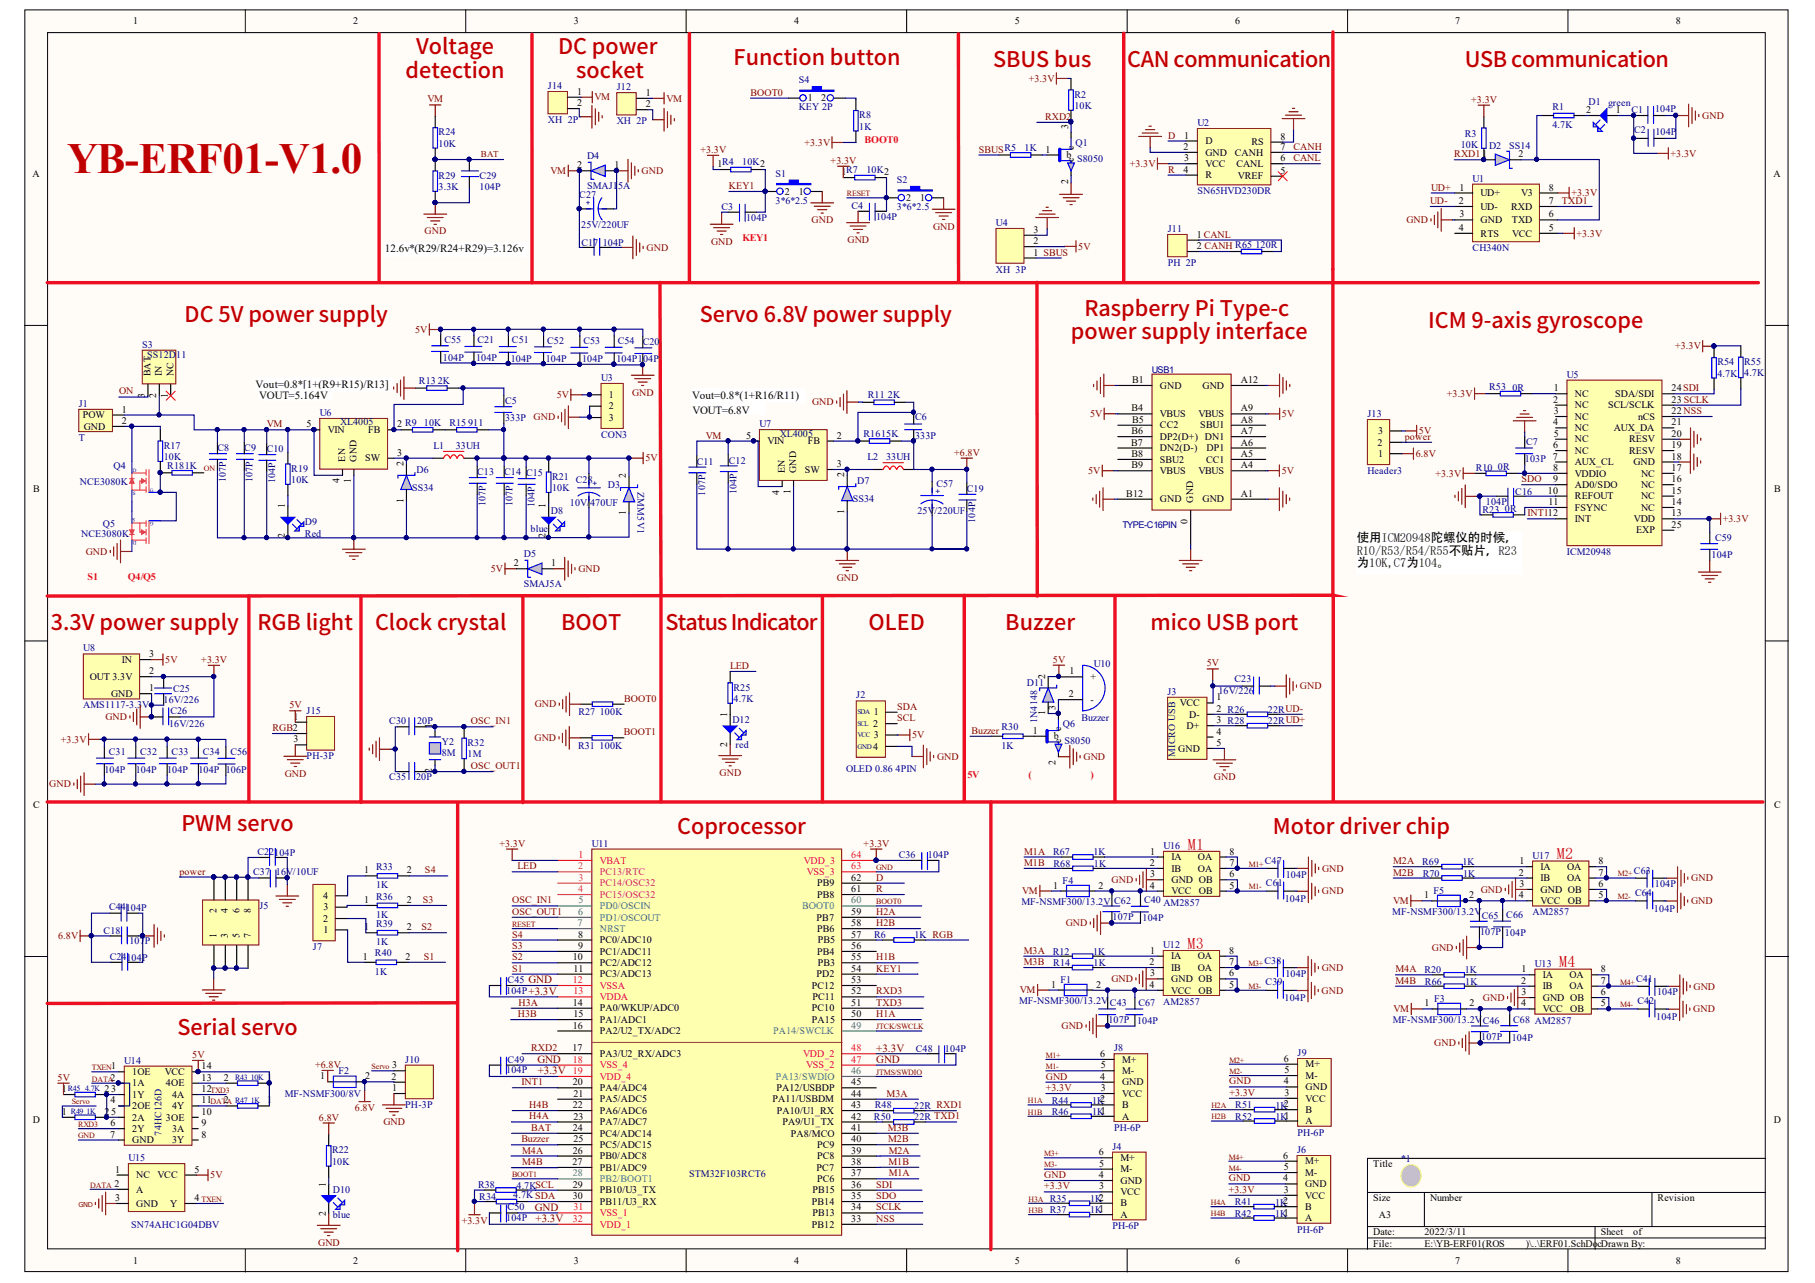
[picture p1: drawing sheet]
<svg xmlns="http://www.w3.org/2000/svg" width="297mm" height="210mm" viewBox="0 0 297 210" stroke-linecap="round" stroke-linejoin="round" font-family="sans-serif">
<defs><g id="words">
<text font-size="7.1" fill="#bf0000" x="11" y="28.4">YB-ERF01-V1.0</text>
<g font-size="3.5" fill="#bf0000">
<text x="68.1" y="8.8">Voltage</text>
<text x="91.3" y="8.8">DC power</text>
<text x="120" y="10.6">Function button</text>
<text x="162.5" y="11">SBUS bus</text>
<text x="184.5" y="11">CAN communication</text>
<text x="239.7" y="11">USB communication</text>
<text x="66.4" y="12.7">detection</text>
<text x="94.3" y="12.7">socket</text>
<text x="30.2" y="52.7">DC 5V power supply</text>
<text x="114.5" y="52.7">Servo 6.8V power supply</text>
<text x="177.5" y="51.6">Raspberry Pi Type-c</text>
<text x="233.7" y="53.6">ICM 9-axis gyroscope</text>
<text x="175.3" y="55.5">power supply interface</text>
<text x="8.3" y="103.1">3.3V power supply</text>
<text x="42.1" y="103.1">RGB light</text>
<text x="61.4" y="103.1">Clock crystal</text>
<text x="91.8" y="103.1">BOOT</text>
<text x="108.9" y="103.1">Status Indicator</text>
<text x="142.2" y="103.1">OLED</text>
<text x="164.5" y="103.1">Buzzer</text>
<text x="188.3" y="103.1">mico USB port</text>
<text x="29.7" y="135.9">PWM servo</text>
<text x="110.8" y="136.4">Coprocessor</text>
<text x="208.3" y="136.4">Motor driver chip</text>
<text x="29" y="169.3">Serial servo</text>
</g>
<g font-size="2.6" fill="#bf0000">
<text x="194.4" y="139">M1</text>
<text x="254.8" y="140.6">M2</text>
<text x="194.4" y="155.2">M3</text>
<text x="255.2" y="158.3">M4</text>
</g>
<g font-size="2">
<text x="222" y="88.7">使用ICM20948陀螺仪的时候，</text>
<text x="222" y="90.7">R10/R53/R54/R55不贴片，R23</text>
<text x="222" y="92.8">为10K,C7为104。</text>
</g>
<g font-size="1.8">
<text x="63" y="41.3">12.6v*(R29/R24+R29)=3.126v</text>
<text x="41.8" y="63.4">Vout=0.8*[1+(R9+R15)/R13]</text>
<text x="42.4" y="65.3">VOUT=5.164V</text>
<text x="113.3" y="65.2">Vout=0.8*(1+R16/R11)</text>
<text x="113.3" y="67.7">VOUT=6.8V</text>
</g>
<g font-size="1.8" fill="#800000">
<text x="88" y="173.9">GND</text>
<text x="143.4" y="172">+3.3V</text>
<text x="143.4" y="173.9">GND</text>
<text x="88" y="175.8">+3.3V 19</text>
<text x="87.5" y="198.1">GND</text>
<text x="87.6" y="200">+3.3V</text>
</g>
<g font-size="1.7" fill="#ee0e22">
<text x="141.5" y="23.4">BOOT0</text>
<text x="121.5" y="39.4">KEY1</text>
<text x="14.3" y="94.9">S1</text>
<text x="20.9" y="94.9">Q4/Q5</text>
<text x="158.3" y="127.3">5V</text>
<text x="168.3" y="127.3">(</text>
<text x="178.5" y="127.3">)</text>
</g>
<g font-size="1.6">
<text x="21.8" y="4">1</text>
<text x="57.8" y="4">2</text>
<text x="93.9" y="4">3</text>
<text x="130" y="4">4</text>
<text x="166.1" y="4">5</text>
<text x="202.1" y="4">6</text>
<text x="238.2" y="4">7</text>
<text x="274.3" y="4">8</text>
<text x="94.4" y="15.5">1</text>
<text x="94.4" y="17.4">2</text>
<text x="105.7" y="15.7">1</text>
<text x="105.7" y="17.5">2</text>
<text x="132.2" y="16.6">1</text>
<text x="134.4" y="16.6">2</text>
<text x="174.8" y="21.1" transform="rotate(-90 174.8 21.1)">3</text>
<text x="193.8" y="22.7">1</text>
<text x="197.3" y="23.6">D</text>
<text x="204.8" y="23.8">RS</text>
<text x="209.6" y="22.9">8</text>
<text x="259.6" y="18.5">2</text>
<text x="264.5" y="18.5">1</text>
<text x="5.3" y="28.9">A</text>
<text x="94.5" y="27.5">2</text>
<text x="100.5" y="27.5">1</text>
<text x="117.4" y="27.3">1R4</text>
<text x="137.7" y="28.7">1R7</text>
<text x="171.1" y="25">1</text>
<text x="174.5" y="25.9">b</text>
<text x="175.7" y="26.5" transform="rotate(-90 175.7 26.5)">e</text>
<text x="175.7" y="24.5" transform="rotate(-90 175.7 24.5)">c</text>
<text x="193.7" y="24.5">2</text>
<text x="193.7" y="28.2">4</text>
<text x="193.8" y="26.4">3</text>
<text x="197.3" y="25.5">GND</text>
<text x="197.3" y="27.3">VCC</text>
<text x="197.3" y="29.2">R</text>
<text x="202.1" y="25.5">CANH</text>
<text x="202.4" y="27.3">CANL</text>
<text x="202.6" y="29.4">VREF</text>
<text x="209.6" y="28.4">5</text>
<text x="209.6" y="26.4">6</text>
<text x="209.6" y="24.5">7</text>
<text x="248.5" y="25.7">2</text>
<text x="290.2" y="28.9">A</text>
<text x="128.4" y="31.9">2</text>
<text x="130.7" y="31.9">1</text>
<text x="148.3" y="32.9">2</text>
<text x="150.6" y="32.9">1</text>
<text x="174.8" y="30" transform="rotate(-90 174.8 30)">2</text>
<text x="238.8" y="33.4">2</text>
<text x="238.8" y="31.2">1</text>
<text x="238.8" y="35.6">3</text>
<text x="242.3" y="32.1">UD+</text>
<text x="242.3" y="34.3">UD-</text>
<text x="247.3" y="34.3">RXD</text>
<text x="248.9" y="32.1">V3</text>
<text x="253.5" y="33.4">7</text>
<text x="253.5" y="35.6">6</text>
<text x="253.5" y="31.2">8</text>
<text x="169.1" y="41.8">1 SBUS</text>
<text x="169.1" y="39.9">2</text>
<text x="169.1" y="38.1">3</text>
<text x="195.8" y="38.9">1 CANL</text>
<text x="195.8" y="40.7">2 CANH R65</text>
<text x="238.8" y="37.8">4</text>
<text x="242.3" y="36.5">GND</text>
<text x="242.3" y="38.7">RTS</text>
<text x="247.4" y="36.5">TXD</text>
<text x="247.5" y="38.7">VCC</text>
<text x="253.5" y="37.8">5</text>
<text x="23.7" y="65" transform="rotate(-90 23.7 65)">3</text>
<text x="24.6" y="61.6" transform="rotate(-90 24.6 61.6)">BAT</text>
<text x="25.6" y="65.1" transform="rotate(-90 25.6 65.1)">2</text>
<text x="26.5" y="61.6" transform="rotate(-90 26.5 61.6)">IN</text>
<text x="27.4" y="65" transform="rotate(-90 27.4 65)">1</text>
<text x="28.4" y="61.6" transform="rotate(-90 28.4 61.6)">NC</text>
<text x="99.7" y="65.1">1</text>
<text x="185.3" y="62.7">B1</text>
<text x="189.8" y="63.6">GND</text>
<text x="196.8" y="63.6">GND</text>
<text x="203.1" y="62.7">A12</text>
<text x="254.2" y="65.9">2</text>
<text x="254.3" y="64">1</text>
<text x="257.7" y="65">NC</text>
<text x="264.4" y="65">SDA/SDI</text>
<text x="273.6" y="64">24SDI</text>
<text x="273.6" y="65.9">23 SCLK</text>
<text x="13.5" y="68.4">POW</text>
<text x="13.7" y="70.3">GND</text>
<text x="20" y="67.5">1</text>
<text x="20" y="69.4">2</text>
<text x="50.2" y="69.9">5</text>
<text x="53.6" y="70.8">VIN</text>
<text x="60.2" y="70.8">FB</text>
<text x="65" y="69.9">2 R9</text>
<text x="99.7" y="67">2</text>
<text x="99.7" y="68.8">3</text>
<text x="122.1" y="71.8">5</text>
<text x="136.9" y="71.8">2</text>
<text x="185.2" y="71">B6</text>
<text x="185.2" y="67.3">B4</text>
<text x="185.3" y="69.2">B5</text>
<text x="189.8" y="68.2">VBUS</text>
<text x="189.8" y="70.1">CC2</text>
<text x="189.8" y="72">DP2(D+) DN1</text>
<text x="196.1" y="68.2">VBUS</text>
<text x="196.4" y="70.1">SBU1</text>
<text x="203.1" y="67.3">A9</text>
<text x="203.1" y="69.2">A8</text>
<text x="203.1" y="71">A7</text>
<text x="225.5" y="71">3</text>
<text x="254.2" y="69.6">4</text>
<text x="254.3" y="71.5">5</text>
<text x="254.3" y="67.7">3</text>
<text x="257.7" y="70.5">NC</text>
<text x="257.7" y="68.7">NC</text>
<text x="257.7" y="66.8">NC</text>
<text x="263.2" y="66.8">SCL/SCLK</text>
<text x="264.1" y="70.5">AUX_DA</text>
<text x="268.1" y="68.7">nCS</text>
<text x="273.6" y="69.6">21</text>
<text x="273.6" y="67.7">22NSS</text>
<text x="273.6" y="71.5">20</text>
<text x="56.5" y="75.5" transform="rotate(-90 56.5 75.5)">EN</text>
<text x="58.4" y="75.5" transform="rotate(-90 58.4 75.5)">GND</text>
<text x="59.7" y="75.5">SW</text>
<text x="65" y="74.6">3</text>
<text x="66" y="76.3" transform="rotate(-90 66 76.3)">2</text>
<text x="125.6" y="72.7">VIN</text>
<text x="128.4" y="77.4" transform="rotate(-90 128.4 77.4)">EN</text>
<text x="130.3" y="77.4" transform="rotate(-90 130.3 77.4)">GND</text>
<text x="131.7" y="77.3">SW</text>
<text x="132.2" y="72.7">FB</text>
<text x="136.9" y="76.4">3</text>
<text x="185.1" y="72.9">B7</text>
<text x="185.2" y="74.8">B8</text>
<text x="185.2" y="76.6">B9</text>
<text x="189.8" y="73.8">DN2(D-)</text>
<text x="189.8" y="75.7">SBU2</text>
<text x="189.8" y="77.5">VBUS</text>
<text x="196.1" y="77.5">VBUS</text>
<text x="197.4" y="75.7">CC1</text>
<text x="197.5" y="73.8">DP1</text>
<text x="203.1" y="72.9">A6</text>
<text x="203.1" y="76.6">A4</text>
<text x="203.1" y="74.8">A5</text>
<text x="225.4" y="72.9">2</text>
<text x="225.5" y="74.8">1</text>
<text x="254.1" y="75.2">7</text>
<text x="254.2" y="77">8</text>
<text x="254.2" y="73.3">6</text>
<text x="257.7" y="78">VDDIO</text>
<text x="257.7" y="76.1">AUX_CL</text>
<text x="257.7" y="74.3">NC</text>
<text x="257.7" y="72.4">NC</text>
<text x="266.6" y="74.3">RESV</text>
<text x="266.6" y="72.4">RESV</text>
<text x="267.3" y="76.1">GND</text>
<text x="268.6" y="78">NC</text>
<text x="273.6" y="75.2">18</text>
<text x="273.6" y="77">17</text>
<text x="273.6" y="73.3">19</text>
<text x="5.4" y="80.5">B</text>
<text x="46.6" y="83.2" transform="rotate(-90 46.6 83.2)">1</text>
<text x="55.6" y="79.1" transform="rotate(-90 55.6 79.1)">4</text>
<text x="57.4" y="79" transform="rotate(-90 57.4 79)">1</text>
<text x="66" y="82.2" transform="rotate(-90 66 82.2)">1</text>
<text x="89.3" y="83.1" transform="rotate(-90 89.3 83.1)">1</text>
<text x="102.4" y="78.3" transform="rotate(-90 102.4 78.3)">2</text>
<text x="127.5" y="80.9" transform="rotate(-90 127.5 80.9)">4</text>
<text x="129.4" y="80.8" transform="rotate(-90 129.4 80.8)">1</text>
<text x="138.2" y="78.1" transform="rotate(-90 138.2 78.1)">2</text>
<text x="184.3" y="81.3">B12</text>
<text x="189.8" y="82.2">GND</text>
<text x="195.3" y="82.2" transform="rotate(-90 195.3 82.2)">GND</text>
<text x="196.8" y="82.2">GND</text>
<text x="203.1" y="81.3">A1</text>
<text x="253.3" y="80.8">10</text>
<text x="253.4" y="82.6">11</text>
<text x="254.2" y="78.9">9</text>
<text x="257.7" y="83.6">FSYNC</text>
<text x="257.7" y="81.7">REFOUT</text>
<text x="257.7" y="79.8">AD0/SDO</text>
<text x="268.6" y="83.6">NC</text>
<text x="268.6" y="81.7">NC</text>
<text x="268.6" y="79.8">NC</text>
<text x="273.6" y="82.6">14</text>
<text x="273.6" y="80.8">15</text>
<text x="273.6" y="78.9">16</text>
<text x="290.3" y="80.5">B</text>
<text x="46.6" y="88" transform="rotate(-90 46.6 88)">2</text>
<text x="89.3" y="88" transform="rotate(-90 89.3 88)">2</text>
<text x="102.4" y="84.3" transform="rotate(-90 102.4 84.3)">1</text>
<text x="138.2" y="84.1" transform="rotate(-90 138.2 84.1)">1</text>
<text x="194.4" y="85.8" transform="rotate(-90 194.4 85.8)">0</text>
<text x="257.7" y="85.4">INT</text>
<text x="267.4" y="85.4">VDD</text>
<text x="267.7" y="87.3">EXP</text>
<text x="273.6" y="86.3">25</text>
<text x="273.6" y="84.5">13</text>
<text x="84.1" y="92.7">2</text>
<text x="90.2" y="92.7">1</text>
<text x="24.4" y="107.5">3</text>
<text x="14.7" y="111.2">OUT 3.3V</text>
<text x="19.9" y="108.4">IN</text>
<text x="24.4" y="110.3">2</text>
<text x="24.4" y="113.1">1</text>
<text x="171.1" y="111.1" transform="rotate(-90 171.1 111.1)">2</text>
<text x="175" y="110.3">1</text>
<text x="178.5" y="111.3">+</text>
<text x="18.2" y="114">GND</text>
<text x="48" y="117.7">1</text>
<text x="70.7" y="119.1" transform="rotate(-90 70.7 119.1)">1</text>
<text x="119" y="117.3" transform="rotate(-90 119 117.3)">1</text>
<text x="142.9" y="118.9">2</text>
<text x="143" y="117.1">1</text>
<text x="171.1" y="117" transform="rotate(-90 171.1 117)">1</text>
<text x="172.7" y="116.2" transform="rotate(-90 172.7 116.2)">3</text>
<text x="173.7" y="119.6" transform="rotate(-90 173.7 119.6)">c</text>
<text x="174.9" y="114.1">2</text>
<text x="178.5" y="115">-</text>
<text x="193.1" y="115.5">VCC</text>
<text x="194.2" y="119.3">D+</text>
<text x="194.6" y="117.4">D-</text>
<text x="199.1" y="116.5">2 R26</text>
<text x="199.1" y="118.3">3 R28</text>
<text x="199.1" y="114.6">1</text>
<text x="48" y="121.5">3</text>
<text x="119" y="122.1" transform="rotate(-90 119 122.1)">2</text>
<text x="142.9" y="122.6">4</text>
<text x="143" y="120.8">3</text>
<text x="169" y="120.1">1</text>
<text x="172.5" y="121">b</text>
<text x="172.7" y="125.1" transform="rotate(-90 172.7 125.1)">2</text>
<text x="173.7" y="121.6" transform="rotate(-90 173.7 121.6)">e</text>
<text x="192.8" y="123">GND</text>
<text x="199.1" y="120.2">4</text>
<text x="199.1" y="122">5</text>
<text x="70.7" y="126.5" transform="rotate(-90 70.7 126.5)">2</text>
<text x="5.4" y="132.1">C</text>
<text x="290.3" y="132.1">C</text>
<text x="59.6" y="142.9">1</text>
<text x="66.6" y="142.9">2</text>
<text x="188.2" y="141.7">2</text>
<text x="188.3" y="139.8">1</text>
<text x="188.3" y="143.5">3</text>
<text x="191.7" y="140.7">IA</text>
<text x="191.7" y="142.6">IB</text>
<text x="196.1" y="142.6">OA</text>
<text x="196.1" y="140.7">OA</text>
<text x="201.2" y="143.5">6</text>
<text x="201.2" y="141.7">7</text>
<text x="201.2" y="139.8">8</text>
<text x="248.6" y="143.3">2</text>
<text x="248.7" y="141.4">1</text>
<text x="252.1" y="142.3">IA</text>
<text x="256.5" y="142.3">OA</text>
<text x="261.6" y="143.3">7</text>
<text x="261.6" y="141.4">8</text>
<text x="35.4" y="149.3" transform="rotate(-90 35.4 149.3)">2</text>
<text x="37.3" y="149.3" transform="rotate(-90 37.3 149.3)">4</text>
<text x="39.2" y="149.3" transform="rotate(-90 39.2 149.3)">6</text>
<text x="41" y="149.3" transform="rotate(-90 41 149.3)">8</text>
<text x="52.9" y="147.1">4</text>
<text x="53" y="148.9">3</text>
<text x="59.6" y="147.7">1</text>
<text x="66.6" y="147.7">2</text>
<text x="133.7" y="146.9">PB8</text>
<text x="133.7" y="145">PB9</text>
<text x="139.3" y="145.9">61</text>
<text x="139.3" y="144.1">62</text>
<text x="139.3" y="149.7">59</text>
<text x="172.4" y="145.4">1</text>
<text x="179.8" y="145.4">2</text>
<text x="188.2" y="145.4">4</text>
<text x="191.7" y="144.5">GND OB</text>
<text x="191.7" y="146.3">VCC</text>
<text x="196.2" y="146.3">OB</text>
<text x="201.2" y="145.4">5</text>
<text x="233.1" y="147">1</text>
<text x="240.5" y="147">2</text>
<text x="248.6" y="147">4</text>
<text x="248.7" y="145.1">3</text>
<text x="252.1" y="144.2">IB</text>
<text x="252.1" y="146">GND OB</text>
<text x="252.1" y="147.9">VCC</text>
<text x="256.5" y="144.2">OA</text>
<text x="256.6" y="147.9">OB</text>
<text x="261.6" y="147">5</text>
<text x="261.6" y="145.1">6</text>
<text x="35.4" y="153.4" transform="rotate(-90 35.4 153.4)">1</text>
<text x="37.3" y="153.4" transform="rotate(-90 37.3 153.4)">3</text>
<text x="39.2" y="153.4" transform="rotate(-90 39.2 153.4)">5</text>
<text x="41" y="153.4" transform="rotate(-90 41 153.4)">7</text>
<text x="52.9" y="150.8">2</text>
<text x="53" y="152.7">1</text>
<text x="59.6" y="152.2">1</text>
<text x="66.6" y="152.2">2</text>
<text x="94.6" y="153.4">8</text>
<text x="94.6" y="155.2">9</text>
<text x="98.2" y="154.3">PC0/ADC10</text>
<text x="133.7" y="150.6">PB7</text>
<text x="133.7" y="152.5">PB6</text>
<text x="133.8" y="154.3">PB5</text>
<text x="139.3" y="153.4">57</text>
<text x="139.3" y="155.2">56</text>
<text x="139.3" y="151.5">58</text>
<text x="59.4" y="157">1</text>
<text x="66.4" y="157">2</text>
<text x="93.7" y="157.1">10</text>
<text x="93.8" y="159">11</text>
<text x="98.2" y="156.2">PC1/ADC11</text>
<text x="98.2" y="158">PC2/ADC12</text>
<text x="98.2" y="159.9">PC3/ADC13</text>
<text x="132.9" y="161.8">PC12</text>
<text x="133.6" y="159.9">PD2</text>
<text x="133.7" y="156.2">PB4</text>
<text x="133.8" y="158">PB3</text>
<text x="139.3" y="157.1">55</text>
<text x="139.3" y="159">54</text>
<text x="139.3" y="160.8">53</text>
<text x="172" y="161.6">1</text>
<text x="179.4" y="161.6">2</text>
<text x="188.1" y="157.9">2</text>
<text x="188.1" y="161.6">4</text>
<text x="188.2" y="156">1</text>
<text x="188.2" y="159.8">3</text>
<text x="191.7" y="157">IA</text>
<text x="191.7" y="158.8">IB</text>
<text x="191.7" y="160.7">GND OB</text>
<text x="196" y="158.8">OA</text>
<text x="196" y="157">OA</text>
<text x="201.2" y="161.6">5</text>
<text x="201.2" y="159.8">6</text>
<text x="201.2" y="157.9">7</text>
<text x="201.2" y="156">8</text>
<text x="248.9" y="160.9">2</text>
<text x="249" y="159.1">1</text>
<text x="252.5" y="160">IA</text>
<text x="252.5" y="161.9">IB</text>
<text x="256.8" y="161.9">OA</text>
<text x="256.8" y="160">OA</text>
<text x="262" y="160.9">7</text>
<text x="262" y="159.1">8</text>
<text x="93.7" y="164.6">14</text>
<text x="93.8" y="166.4">15</text>
<text x="98.2" y="165.5">PA0/WKUP/ADC0</text>
<text x="98.2" y="167.3">PA1/ADC1</text>
<text x="132.9" y="165.5">PC10</text>
<text x="132.9" y="167.3">PA15</text>
<text x="133" y="163.6">PC11</text>
<text x="139.3" y="166.4">50</text>
<text x="139.3" y="162.7">52</text>
<text x="139.3" y="164.6">51</text>
<text x="191.7" y="162.5">VCC</text>
<text x="196.2" y="162.5">OB</text>
<text x="233.1" y="164.7">1</text>
<text x="240.5" y="164.7">2</text>
<text x="248.9" y="164.7">4</text>
<text x="249" y="162.8">3</text>
<text x="252.5" y="163.7">GND OB</text>
<text x="252.5" y="165.6">VCC</text>
<text x="257" y="165.6">OB</text>
<text x="262" y="164.7">5</text>
<text x="262" y="162.8">6</text>
<text x="93.7" y="172">17</text>
<text x="93.7" y="168.3">16</text>
<text x="98.2" y="169.2">PA2/U2_TX/ADC2</text>
<text x="98.2" y="172.9">PA3/U2_RX/ADC3</text>
<text x="180.1" y="172.9">6</text>
<text x="183.6" y="173.9">M+</text>
<text x="210.1" y="173.7">6</text>
<text x="10.1" y="178.7">1</text>
<text x="17.1" y="178.7">23</text>
<text x="18.1" y="176.8">2</text>
<text x="18.2" y="175">1</text>
<text x="21.6" y="175.9">1OE</text>
<text x="21.6" y="177.7">1A</text>
<text x="21.6" y="179.6">1Y</text>
<text x="27" y="175.9">VCC</text>
<text x="27.2" y="177.7">4OE</text>
<text x="28.2" y="179.6">4A</text>
<text x="33" y="176.8">13</text>
<text x="33" y="178.7">12</text>
<text x="33" y="175">14</text>
<text x="36.6" y="176.8">2</text>
<text x="43.7" y="176.8">1</text>
<text x="52.4" y="176.6">1</text>
<text x="59.8" y="176.6">2</text>
<text x="64.1" y="176.6">2</text>
<text x="64.2" y="178.5">1</text>
<text x="64.2" y="174.8">3</text>
<text x="93.7" y="177.6">20</text>
<text x="93.8" y="179.4">21</text>
<text x="98.2" y="178.5">PA4/ADC4</text>
<text x="127.1" y="178.5">PA12/USBDP</text>
<text x="139.3" y="179.4">44</text>
<text x="139.3" y="177.6">45</text>
<text x="180.1" y="176.6">4</text>
<text x="180.2" y="178.5">3</text>
<text x="180.2" y="174.8">5</text>
<text x="183.6" y="175.7">M-</text>
<text x="183.6" y="177.6">GND</text>
<text x="183.6" y="179.4">VCC</text>
<text x="210.1" y="177.4">4</text>
<text x="210.2" y="175.6">5</text>
<text x="210.2" y="179.3">3</text>
<text x="213.7" y="174.6">M+</text>
<text x="213.7" y="176.5">M-</text>
<text x="213.7" y="178.4">GND</text>
<text x="5.4" y="183.7">D</text>
<text x="10.1" y="182.4">1</text>
<text x="17.1" y="182.4">2</text>
<text x="18.1" y="180.5">4</text>
<text x="18.1" y="184.3">6</text>
<text x="18.2" y="182.4">5</text>
<text x="21.6" y="181.5">2OE</text>
<text x="21.6" y="183.3">2A</text>
<text x="21.6" y="185.2">2Y</text>
<text x="27.2" y="183.3">3OE</text>
<text x="28.2" y="185.2">3A</text>
<text x="28.2" y="181.5">4Y</text>
<text x="33" y="182.4">10</text>
<text x="33" y="184.3">9</text>
<text x="33" y="180.5">11</text>
<text x="36.6" y="180.5">2</text>
<text x="43.7" y="180.5">1</text>
<text x="93.7" y="181.3">22</text>
<text x="93.7" y="185">24</text>
<text x="93.8" y="183.2">23</text>
<text x="98.2" y="180.4">PA5/ADC5</text>
<text x="98.2" y="182.2">PA6/ADC6</text>
<text x="98.2" y="184.1">PA7/ADC7</text>
<text x="98.2" y="185.9">PC4/ADC14</text>
<text x="126.4" y="180.4">PA11/USBDM</text>
<text x="127.1" y="182.2">PA10/U1_RX</text>
<text x="128.1" y="184.1">PA9/U1_TX</text>
<text x="129.4" y="185.9">PA8/MCO</text>
<text x="139.3" y="181.3">43</text>
<text x="139.3" y="183.2">42</text>
<text x="139.3" y="185">41</text>
<text x="183.6" y="181.3">B</text>
<text x="183.6" y="183.2">A</text>
<text x="213.7" y="180.2">VCC</text>
<text x="213.7" y="182.1">B</text>
<text x="213.7" y="183.9">A</text>
<text x="290.3" y="183.7">D</text>
<text x="18" y="186.1">7</text>
<text x="18.8" y="191.8">1</text>
<text x="21.6" y="187">GND</text>
<text x="28.2" y="187">3Y</text>
<text x="31.8" y="191.8">5</text>
<text x="33" y="186.1">8</text>
<text x="93.7" y="190.6">27</text>
<text x="93.7" y="188.7">26</text>
<text x="93.8" y="186.9">25</text>
<text x="98.2" y="187.8">PC5/ADC15</text>
<text x="98.2" y="189.7">PB0/ADC8</text>
<text x="98.2" y="191.5">PB1/ADC9</text>
<text x="133.7" y="191.5">PC7</text>
<text x="133.7" y="189.7">PC8</text>
<text x="133.7" y="187.8">PC9</text>
<text x="139.3" y="188.7">39</text>
<text x="139.3" y="186.9">40</text>
<text x="139.3" y="190.6">38</text>
<text x="179.8" y="189">6</text>
<text x="179.9" y="190.9">5</text>
<text x="183.4" y="189.9">M+</text>
<text x="183.4" y="191.8">M-</text>
<text x="210" y="189.6">6</text>
<text x="210.1" y="191.4">5</text>
<text x="213.6" y="190.5">M+</text>
<text x="224.7" y="191">Title</text>
<text x="18.8" y="194.2">2</text>
<text x="18.8" y="196.5">3</text>
<text x="22.3" y="192.8">NC</text>
<text x="22.3" y="195.1">A</text>
<text x="22.3" y="197.4">GND</text>
<text x="25.8" y="192.8">VCC</text>
<text x="27.8" y="197.4">Y</text>
<text x="31.8" y="196.5">4</text>
<text x="53.3" y="194.1" transform="rotate(-90 53.3 194.1)">1</text>
<text x="93.7" y="194.3">29</text>
<text x="93.7" y="196.2">30</text>
<text x="98.2" y="195.2">PB10/U3_TX</text>
<text x="98.2" y="197.1">PB11/U3_RX</text>
<text x="132.9" y="197.1">PB14</text>
<text x="133" y="195.2">PB15</text>
<text x="133.7" y="193.4">PC6</text>
<text x="139.3" y="192.5">37</text>
<text x="139.3" y="194.3">36</text>
<text x="139.3" y="196.2">35</text>
<text x="179.8" y="192.7">4</text>
<text x="179.9" y="194.6">3</text>
<text x="183.4" y="193.7">GND</text>
<text x="183.4" y="195.5">VCC</text>
<text x="183.4" y="197.4">B</text>
<text x="210" y="193.3">4</text>
<text x="210.1" y="195.2">3</text>
<text x="213.6" y="192.4">M-</text>
<text x="213.6" y="194.2">GND</text>
<text x="213.6" y="196.1">VCC</text>
<text x="213.6" y="197.9">B</text>
<text x="224.7" y="196.5">Size</text>
<text x="234" y="196.5">Number</text>
<text x="271.3" y="196.5">Revision</text>
<text x="53.3" y="199" transform="rotate(-90 53.3 199)">2</text>
<text x="132.9" y="200.8">PB12</text>
<text x="133" y="199">PB13</text>
<text x="139.3" y="198">34</text>
<text x="139.3" y="199.9">33</text>
<text x="183.4" y="199.2">A</text>
<text x="213.6" y="199.8">A</text>
<text x="224.7" y="202.1">Date:</text>
<text x="224.7" y="204">File:</text>
<text x="225.7" y="199.3">A3</text>
<text x="233.1" y="202.1">2022/3/11</text>
<text x="233.1" y="204">E:\YB-ERF01(ROS</text>
<text x="249.7" y="204">)\..\ERF01.SchDo</text>
<text x="261.4" y="204">cDrawn By:</text>
<text x="262" y="202.1">Sheet</text>
<text x="267.3" y="202.1">of</text>
<text x="21.8" y="206.8">1</text>
<text x="57.8" y="206.8">2</text>
<text x="93.9" y="206.8">3</text>
<text x="130" y="206.8">4</text>
<text x="166.1" y="206.8">5</text>
<text x="202.1" y="206.8">6</text>
<text x="238.2" y="206.8">7</text>
<text x="274.3" y="206.8">8</text>
</g>
<g font-size="1.6" fill="#800000">
<text x="70" y="16.8">VM</text>
<text x="97.3" y="16.4">VM</text>
<text x="109.1" y="16.6">VM</text>
<text x="122.8" y="15.7">BOOT0</text>
<text x="168.4" y="13.4">+3.3V</text>
<text x="240.8" y="16.8">+3.3V</text>
<text x="131.6" y="23.8">+3.3V</text>
<text x="171" y="19.6">RXD2</text>
<text x="191.2" y="22.7">D</text>
<text x="278.6" y="19.4">GND</text>
<text x="90.1" y="28.5">VM</text>
<text x="105" y="28.5">GND</text>
<text x="114.6" y="25">+3.3V</text>
<text x="135.9" y="26.8">+3.3V</text>
<text x="160.2" y="25">SBUSR5</text>
<text x="184.9" y="27.3">+3.3V</text>
<text x="191.2" y="28.2">R</text>
<text x="211.7" y="24.5">CANH</text>
<text x="211.7" y="26.4">CANL</text>
<text x="238" y="25.7">RXD11</text>
<text x="273.4" y="25.6">+3.3V</text>
<text x="119.3" y="30.9">KEY1</text>
<text x="234.1" y="33.4">UD-</text>
<text x="234.2" y="31.2">UD+</text>
<text x="255.6" y="33.4">TXD1</text>
<text x="257.2" y="32.1">+3.3V</text>
<text x="69.5" y="38.3">GND</text>
<text x="105.8" y="41">GND</text>
<text x="116.4" y="40">GND</text>
<text x="132.8" y="36.5">GND</text>
<text x="138.7" y="39.7">GND</text>
<text x="152.7" y="37.5">GND</text>
<text x="176.5" y="40.8">5V</text>
<text x="230.2" y="36.5">GND</text>
<text x="258" y="38.7">+3.3V</text>
<text x="68" y="54.4">5V</text>
<text x="274.1" y="57.2">+3.3V</text>
<text x="19.5" y="64.5">ON</text>
<text x="91.1" y="65.1">5V</text>
<text x="103.4" y="64.7">GND</text>
<text x="236.8" y="64.9">+3.3V</text>
<text x="43.7" y="69.9">VM</text>
<text x="87.3" y="68.8">GND</text>
<text x="115.5" y="71.8">VM</text>
<text x="132.9" y="66.3">GND</text>
<text x="178.4" y="68.2">5V</text>
<text x="209.8" y="68.2">5V</text>
<text x="229.9" y="72">power</text>
<text x="232.2" y="71">5V</text>
<text x="105.6" y="75.5">5V</text>
<text x="156.2" y="74.5">+6.8V</text>
<text x="178.1" y="77.5">5V</text>
<text x="209.8" y="77.5">5V</text>
<text x="231.7" y="74.8">6.8V</text>
<text x="234.9" y="78">+3.3V</text>
<text x="249" y="78.9">SDO</text>
<text x="250" y="84.5">INT112</text>
<text x="282" y="85.4">+3.3V</text>
<text x="14" y="90.8">GND</text>
<text x="80.3" y="93.6">5V</text>
<text x="94.7" y="93.6">GND</text>
<text x="136.9" y="95">GND</text>
<text x="27" y="108.4">5V</text>
<text x="32.9" y="108.4">+3.3V</text>
<text x="119.5" y="109.4">LED</text>
<text x="172.3" y="108.4">5V</text>
<text x="197.5" y="109">5V</text>
<text x="212.7" y="112.8">GND</text>
<text x="17.2" y="117.8">GND</text>
<text x="44.6" y="119.6">RGB2</text>
<text x="47.4" y="115.9">5V</text>
<text x="77.1" y="118.5">OSC_IN1</text>
<text x="87.5" y="115.7">GND</text>
<text x="102.1" y="114.8">BOOT0</text>
<text x="146.8" y="116.1">SDA</text>
<text x="146.8" y="118">SCL</text>
<text x="10" y="121.5">+3.3V</text>
<text x="77.1" y="125.8">OSC_OUT1</text>
<text x="87.5" y="121.2">GND</text>
<text x="102.1" y="120.3">BOOT1</text>
<text x="149.3" y="120.8">5V</text>
<text x="153.4" y="124.3">GND</text>
<text x="159" y="120.1">Buzzer</text>
<text x="177.3" y="124.3">GND</text>
<text x="8.1" y="128.8">GND</text>
<text x="46.6" y="127">GND</text>
<text x="117.8" y="126.9">GND</text>
<text x="198.7" y="127.6">GND</text>
<text x="29.4" y="143.1">power</text>
<text x="69.6" y="142.9">S4</text>
<text x="81.8" y="138.5">+3.3V</text>
<text x="84.7" y="142.2">LED</text>
<text x="141.3" y="138.5">+3.3V</text>
<text x="167.6" y="139.8">M1A</text>
<text x="167.6" y="141.7">M1B</text>
<text x="216.4" y="142.6">GND</text>
<text x="228" y="141.4">M2A</text>
<text x="228" y="143.2">M2B</text>
<text x="69.2" y="147.7">S3</text>
<text x="83.8" y="147.8">OSC_IN1</text>
<text x="83.8" y="149.7">OSC_OUT1</text>
<text x="143.4" y="149.7">H2A</text>
<text x="143.4" y="144.1">D</text>
<text x="143.4" y="145.9">R</text>
<text x="167.3" y="146.3">VM</text>
<text x="181.9" y="144.5">GND</text>
<text x="216.4" y="146.3">GND</text>
<text x="228" y="147.9">VM</text>
<text x="242.3" y="146">GND</text>
<text x="276.8" y="147.9">GND</text>
<text x="276.8" y="144.2">GND</text>
<text x="9.5" y="153.6">6.8V</text>
<text x="69" y="152.2">S2</text>
<text x="83.8" y="153.4">S4</text>
<text x="83.8" y="155.2">S3</text>
<text x="143.4" y="151.5">H2B</text>
<text x="174.4" y="151.5">GND</text>
<text x="234.3" y="155.5">GND</text>
<text x="69.4" y="157">S1</text>
<text x="83.8" y="157.1">S2</text>
<text x="83.8" y="159">S1</text>
<text x="143.4" y="157.1">H1B</text>
<text x="143.4" y="159">KEY1</text>
<text x="167.5" y="156">M3A</text>
<text x="167.5" y="157.9">M3B</text>
<text x="181.9" y="160.7">GND</text>
<text x="216.3" y="158.8">GND</text>
<text x="228.4" y="159.1">M4A</text>
<text x="228.4" y="160.9">M4B</text>
<text x="277.2" y="161.9">GND</text>
<text x="84.7" y="166.4">H3B</text>
<text x="84.8" y="164.6">H3A</text>
<text x="143.4" y="166.4">H1A</text>
<text x="143.4" y="162.7">RXD3</text>
<text x="143.4" y="164.5">TXD3</text>
<text x="166.9" y="162.5">VM</text>
<text x="216.3" y="162.6">GND</text>
<text x="228.1" y="165.6">VM</text>
<text x="242.7" y="163.7">GND</text>
<text x="277.1" y="165.6">GND</text>
<text x="31.5" y="173.1">5V</text>
<text x="86.9" y="172">RXD2</text>
<text x="173.7" y="168.4">GND</text>
<text x="234.7" y="171.2">GND</text>
<text x="9.4" y="176.8">5V</text>
<text x="51.6" y="174.7">+6.8V</text>
<text x="85.4" y="177.6">INT1</text>
<text x="145.1" y="179.4">M3A</text>
<text x="171.2" y="178.5">+3.3V</text>
<text x="171.2" y="176.6">GND</text>
<text x="201.2" y="177.4">GND</text>
<text x="201.2" y="179.3">+3.3V</text>
<text x="52.2" y="183.3">6.8V</text>
<text x="58.1" y="181.7">6.8V</text>
<text x="62.7" y="184.1">GND</text>
<text x="86.6" y="183.2">H4A</text>
<text x="86.6" y="181.3">H4B</text>
<text x="86.9" y="185">BAT</text>
<text x="145.3" y="185">M3B</text>
<text x="85.3" y="186.9">Buzzer</text>
<text x="85.5" y="188.7">M4A</text>
<text x="85.5" y="190.6">M4B</text>
<text x="145.4" y="186.8">M2B</text>
<text x="145.4" y="190.6">M1B</text>
<text x="145.4" y="188.7">M2A</text>
<text x="34.4" y="192.8">5V</text>
<text x="143.4" y="196.2">SDO</text>
<text x="143.4" y="194.3">SDI</text>
<text x="145.4" y="192.5">M1A</text>
<text x="170.9" y="194.6">+3.3V</text>
<text x="170.9" y="192.7">GND</text>
<text x="201.1" y="195.2">+3.3V</text>
<text x="201.1" y="193.3">GND</text>
<text x="52.1" y="203.8">GND</text>
<text x="75.6" y="200.2">+3.3V</text>
<text x="143.4" y="198">SCLK</text>
<text x="143.4" y="199.9">NSS</text>
</g>
<g font-size="1.6" fill="#000080">
<text x="89.7" y="14.6">J14</text>
<text x="100.9" y="14.8">J12</text>
<text x="130.7" y="13.6">S4</text>
<text x="175.8" y="16">R2</text>
<text x="175.8" y="17.8">10K</text>
<text x="254.1" y="17.9">R1</text>
<text x="260" y="17.2">D1</text>
<text x="263.2" y="17.3">green</text>
<text x="71.8" y="22.2">R24</text>
<text x="89.7" y="20.2">XH 2P</text>
<text x="100.9" y="20.3">XH 2P</text>
<text x="130.7" y="18.1">KEY 2P</text>
<text x="140.6" y="19.4">R8</text>
<text x="140.6" y="21.2">1K</text>
<text x="176" y="23.8">Q1</text>
<text x="196" y="20.6">U2</text>
<text x="239.7" y="22.4">R3</text>
<text x="254.1" y="20.9">4.7K</text>
<text x="267" y="18.5">C1</text>
<text x="267.4" y="21.8">C2</text>
<text x="270.9" y="18.4">104P</text>
<text x="270.9" y="22.1">104P</text>
<text x="71.8" y="24">10K</text>
<text x="71.8" y="29.2">R29</text>
<text x="78.5" y="29.2">C29</text>
<text x="96.1" y="26">D4</text>
<text x="121.5" y="27">10K2</text>
<text x="126.9" y="28.9">S1</text>
<text x="141.8" y="28.3">10K2</text>
<text x="146.8" y="29.9">S2</text>
<text x="167.7" y="24.7">1K</text>
<text x="176.3" y="26.6">S8050</text>
<text x="239.1" y="24.2">10K</text>
<text x="241" y="29.7">U1</text>
<text x="243.7" y="24.4">D2</text>
<text x="247" y="24.4">SS14</text>
<text x="71.8" y="31.1">3.3K</text>
<text x="78.5" y="31.1">104P</text>
<text x="94.8" y="32.4">C27</text>
<text x="96.1" y="31">SMAJ1</text>
<text x="101.2" y="31">5A</text>
<text x="118.1" y="34.3">C3</text>
<text x="126.9" y="33.3">3*6*2.5</text>
<text x="139.3" y="34.2">C4</text>
<text x="143.4" y="36">104P</text>
<text x="146.8" y="34.4">3*6*2.5</text>
<text x="196" y="31.8">SN65HVD230DR</text>
<text x="95.1" y="37.3">25V/220UF</text>
<text x="95.2" y="40.2">C17</text>
<text x="98.7" y="40.2">104P</text>
<text x="122.1" y="36.2">104P</text>
<text x="163" y="37">U4</text>
<text x="191.1" y="38">J11</text>
<text x="205.5" y="40.5">120R</text>
<text x="241" y="41.1">CH340N</text>
<text x="163" y="44.6">XH 3P</text>
<text x="191.1" y="43.5">PH 2P</text>
<text x="23.3" y="56.9">S3</text>
<text x="24.1" y="58.6">SS12D</text>
<text x="28.8" y="58.6">11</text>
<text x="72.5" y="59">104P</text>
<text x="72.7" y="56.1">C55</text>
<text x="77.9" y="59.1">104P</text>
<text x="78.1" y="56.2">C21</text>
<text x="83.6" y="59.1">104P</text>
<text x="83.8" y="56.2">C51</text>
<text x="89.3" y="59.2">104P</text>
<text x="89.6" y="56.2">C52</text>
<text x="95.3" y="59.3">104P</text>
<text x="95.5" y="56.3">C53</text>
<text x="100.9" y="59.3">104P104P</text>
<text x="101.1" y="56.3">C54</text>
<text x="105.2" y="56.5">C20</text>
<text x="281.1" y="59.8">R54</text>
<text x="285.5" y="59.7">R55</text>
<text x="68.6" y="62.8">R13</text>
<text x="71.6" y="62.8">2K</text>
<text x="98.4" y="62.3">U3</text>
<text x="142" y="65.2">R11</text>
<text x="145.3" y="65.2">2K</text>
<text x="243.7" y="63.9">R53</text>
<text x="247.5" y="63.9">0R</text>
<text x="256.4" y="61.8">U5</text>
<text x="281.1" y="61.6">4.7K</text>
<text x="285.5" y="61.6">4.7K</text>
<text x="12.9" y="66.6">J1</text>
<text x="52.3" y="68.1">U6</text>
<text x="55.7" y="69.6">XL4005</text>
<text x="69.4" y="69.7">10K</text>
<text x="73.5" y="69.7">R15</text>
<text x="76.6" y="69.7">911</text>
<text x="82.7" y="66.1">C5</text>
<text x="82.7" y="68.9">333P</text>
<text x="98.4" y="71.6">CON3</text>
<text x="124.3" y="69.9">U7</text>
<text x="127.6" y="71.4">XL4005</text>
<text x="141.3" y="71.5">R1615K</text>
<text x="149.8" y="68.7">C6</text>
<text x="149.8" y="71.8">333P</text>
<text x="223.8" y="68.2">J13</text>
<text x="12.9" y="72.1">T</text>
<text x="18.6" y="76.7">Q4</text>
<text x="26.8" y="73.4">R17</text>
<text x="26.8" y="75.3">10K</text>
<text x="27.4" y="76.7">R181K</text>
<text x="35.6" y="73.8">C8</text>
<text x="40" y="73.8">C9</text>
<text x="43.7" y="74">C10</text>
<text x="47.7" y="77.2">R19</text>
<text x="68.2" y="77.4">D6</text>
<text x="70.9" y="73.5">L1</text>
<text x="74.6" y="73.5">33UH</text>
<text x="78.1" y="77.7">C13</text>
<text x="82.5" y="77.7">C14 C15</text>
<text x="114" y="76">C11</text>
<text x="119.3" y="76">C12</text>
<text x="142" y="75.3">L2</text>
<text x="145" y="75.3">33UH</text>
<text x="223.8" y="77.5">Header3</text>
<text x="241.5" y="77.1">R10</text>
<text x="245.2" y="76.9">0R</text>
<text x="249.6" y="75.6">103P</text>
<text x="249.8" y="72.8">C7</text>
<text x="13.1" y="79.4">NCE3080K</text>
<text x="37" y="78.9" transform="rotate(-90 37 78.9)">107P</text>
<text x="41.4" y="78.9" transform="rotate(-90 41.4 78.9)">107P</text>
<text x="45" y="79" transform="rotate(-90 45 79)">104P</text>
<text x="47.7" y="79">10K</text>
<text x="67.4" y="80.4">SS34</text>
<text x="79.5" y="82.8" transform="rotate(-90 79.5 82.8)">107P</text>
<text x="83.9" y="82.8" transform="rotate(-90 83.9 82.8)">107P</text>
<text x="87.5" y="83" transform="rotate(-90 87.5 83)">104P</text>
<text x="90.4" y="78.5">R21</text>
<text x="90.4" y="80.4">10K</text>
<text x="93.3" y="82.7">10V/470UF</text>
<text x="94.2" y="79">C28</text>
<text x="99.5" y="79.9">D3</text>
<text x="104.3" y="80.4" transform="rotate(90 104.3 80.4)">ZMM5V1</text>
<text x="115.4" y="81.1" transform="rotate(-90 115.4 81.1)">107P</text>
<text x="120.5" y="80.9" transform="rotate(-90 120.5 80.9)">104P</text>
<text x="139.6" y="82.2">SS34</text>
<text x="140.3" y="79.3">D7</text>
<text x="153.2" y="79.6">C57</text>
<text x="158.2" y="80.5">C19</text>
<text x="242.6" y="83.9">R23</text>
<text x="243.2" y="82.7">104P</text>
<text x="246.3" y="83.7">0R</text>
<text x="248" y="81">C16</text>
<text x="13.3" y="87.9">NCE3080K</text>
<text x="16.8" y="86.2">Q5</text>
<text x="49.9" y="85.9">D9</text>
<text x="49.9" y="87.8">Red</text>
<text x="86.8" y="87.1">blue</text>
<text x="90.1" y="84">D8</text>
<text x="150.1" y="84.1">25V/220UF</text>
<text x="159.6" y="85.5" transform="rotate(-90 159.6 85.5)">104P</text>
<text x="280.7" y="88.5">C59</text>
<text x="85.7" y="91.1">D5</text>
<text x="256.4" y="90.8">ICM20948</text>
<text x="280.1" y="91.3">104P</text>
<text x="85.7" y="96.1">SMAJ5A</text>
<text x="13.6" y="106.6">U8</text>
<text x="28.3" y="113.2">C25</text>
<text x="120.1" y="113">R25</text>
<text x="168" y="112.2">D11</text>
<text x="179" y="109.1">U10</text>
<text x="191.1" y="113.7">J3</text>
<text x="199.4" y="113.6">16V/226</text>
<text x="202" y="111.6">C23</text>
<text x="13.6" y="115.9">AMS1117-3.3</text>
<text x="23.3" y="115.9">V</text>
<text x="26.8" y="115">16V/226</text>
<text x="27.7" y="118.9">16V/226</text>
<text x="27.9" y="116.7">C26</text>
<text x="50.2" y="116.8">J15</text>
<text x="63.7" y="118.5">C30</text>
<text x="68.3" y="118.5">20P</text>
<text x="94.7" y="117">R27</text>
<text x="98.2" y="117">100K</text>
<text x="119.9" y="118.3">D12</text>
<text x="120.1" y="114.8">4.7K</text>
<text x="140.1" y="114.3">J2</text>
<text x="163.9" y="119.5">R30</text>
<text x="169.7" y="118.3" transform="rotate(-90 169.7 118.3)">1N4148</text>
<text x="174" y="118.9">Q6</text>
<text x="177" y="118">Buzzer</text>
<text x="207.5" y="118.5">22RUD+</text>
<text x="207.5" y="116.6">22RUD-</text>
<text x="17.8" y="123.5">C31</text>
<text x="22.9" y="123.5">C32</text>
<text x="28.1" y="123.5">C33</text>
<text x="33.2" y="123.5">C34</text>
<text x="37.7" y="123.5">C56</text>
<text x="50.2" y="124.3">PH-3P</text>
<text x="72.3" y="121.8">Y2</text>
<text x="72.3" y="123.7">8M</text>
<text x="76.5" y="122">R32</text>
<text x="76.5" y="123.9">1M</text>
<text x="94.6" y="122.5">R31</text>
<text x="98.1" y="122.5">100K</text>
<text x="120.4" y="122.4">red</text>
<text x="163.9" y="122.5">1K</text>
<text x="174.2" y="121.7">S8050</text>
<text x="192.3" y="123.9" transform="rotate(-90 192.3 123.9)">MICRO USB</text>
<text x="17.1" y="126.4">104P</text>
<text x="22.2" y="126.4">104P</text>
<text x="27.4" y="126.4">104P</text>
<text x="32.5" y="126.4">104P 106P</text>
<text x="63.7" y="127.7">C35</text>
<text x="68.1" y="127.7">20P</text>
<text x="138.5" y="126.4">OLED 0.86</text>
<text x="146.6" y="126.4">4PIN</text>
<text x="41.4" y="143.2">C37</text>
<text x="42.1" y="139.8">C22104P</text>
<text x="45.2" y="143.2">16V/10UF</text>
<text x="61.5" y="142.3">R33</text>
<text x="96.9" y="138.5">U11</text>
<text x="147.1" y="140.4">C36</text>
<text x="151.9" y="140.4">104P</text>
<text x="172.3" y="139.9">R67</text>
<text x="172.4" y="141.8">R68</text>
<text x="178.9" y="139.9">1K</text>
<text x="179" y="141.9">1K</text>
<text x="190.4" y="138.9">U16</text>
<text x="207" y="141.4">C47</text>
<text x="210.4" y="143.6">104P</text>
<text x="232.8" y="141.5">R69</text>
<text x="232.8" y="143.4">R70</text>
<text x="239.3" y="141.5">1K</text>
<text x="239.4" y="143.5">1K</text>
<text x="250.8" y="140.5">U17</text>
<text x="267.4" y="143">C63</text>
<text x="17.8" y="148.9">C44104P</text>
<text x="42.5" y="148.7">J5</text>
<text x="61.5" y="145.3">1K</text>
<text x="61.5" y="147.2">R36</text>
<text x="167.2" y="148.1">MF-NSMF300/13.2V C62</text>
<text x="173.9" y="144.6">F4</text>
<text x="187.2" y="147.8">C40</text>
<text x="190.4" y="148.2">AM2857</text>
<text x="207.2" y="145">C61</text>
<text x="210.3" y="147.6">104P</text>
<text x="227.9" y="149.7">MF-NSMF300/13.2V</text>
<text x="234.6" y="146.2">F5</text>
<text x="250.8" y="149.8">AM2857</text>
<text x="267.6" y="146.6">C64</text>
<text x="270.7" y="149.1">104P</text>
<text x="270.8" y="145.1">104P</text>
<text x="17" y="152.8">C18</text>
<text x="21.2" y="154.5">107</text>
<text x="23.7" y="154.5">P</text>
<text x="51.2" y="155.5">J7</text>
<text x="61.5" y="151.6">R39</text>
<text x="61.5" y="154.6">1K</text>
<text x="61.5" y="150.2">1K</text>
<text x="143.1" y="153.5">R6</text>
<text x="149.7" y="153.5">1K RGB</text>
<text x="182.1" y="150.5">107P</text>
<text x="187" y="150.7">104P</text>
<text x="190.4" y="155.1">U12</text>
<text x="242.2" y="153">107P 104P</text>
<text x="242.5" y="150.3">C65</text>
<text x="246.5" y="150.2">C66</text>
<text x="18" y="157">C24104P</text>
<text x="61.4" y="156.5">R40</text>
<text x="61.4" y="159.5">1K</text>
<text x="83.1" y="160.9">C45 GND</text>
<text x="172.3" y="156.2">R12</text>
<text x="172.4" y="158.1">R14</text>
<text x="173.5" y="160.8">F1</text>
<text x="178.9" y="156.2">1K</text>
<text x="179" y="158.1">1K</text>
<text x="206.9" y="157.6">C38</text>
<text x="207.1" y="161.2">C39</text>
<text x="210.4" y="159.8">104P</text>
<text x="233.1" y="159.2">R20</text>
<text x="233.2" y="161.1">R66</text>
<text x="239.7" y="159.2">1K</text>
<text x="239.8" y="161.2">1K</text>
<text x="251.2" y="158.2">U13</text>
<text x="267.8" y="160.7">C41</text>
<text x="82.9" y="162.6">104P+3.3V</text>
<text x="166.8" y="164.3">MF-NSMF300/13.2VC43</text>
<text x="181.4" y="167.4">107P</text>
<text x="186.1" y="167.5">104P</text>
<text x="186.3" y="164.6">C67</text>
<text x="190.4" y="164.4">AM2857</text>
<text x="210.2" y="163.8">104P</text>
<text x="227.9" y="167.4">MF-NSMF300/13.2VC46</text>
<text x="234.7" y="163.9">F3</text>
<text x="247.7" y="167.3">C68 AM2857</text>
<text x="268" y="164.3">C42</text>
<text x="271.1" y="166.9">104P</text>
<text x="271.2" y="162.8">104P</text>
<text x="66.3" y="173.9">J10</text>
<text x="83.1" y="173.8">C49</text>
<text x="149.9" y="172">C48</text>
<text x="154.7" y="172">104P</text>
<text x="182.3" y="172">J8</text>
<text x="212.4" y="172.8">J9</text>
<text x="242.4" y="170.2">107P</text>
<text x="247.4" y="170.3">104P</text>
<text x="20.3" y="174">U14</text>
<text x="46.6" y="179.4">MF-NSMF300/8V</text>
<text x="55.4" y="175.7">F2</text>
<text x="82.9" y="175.6">104P</text>
<text x="26.4" y="185.8" transform="rotate(-90 26.4 185.8)">74HC126D</text>
<text x="66.3" y="181.3">PH-3P</text>
<text x="143" y="183.3">R50</text>
<text x="143.2" y="181.2">R48</text>
<text x="149.6" y="181.4">22R RXD1</text>
<text x="149.6" y="183.3">22R TXD1</text>
<text x="172.1" y="180.5">R44</text>
<text x="172.1" y="182.4">R46</text>
<text x="178.7" y="180.6">1K2</text>
<text x="178.7" y="182.4">1K1</text>
<text x="182.3" y="185">PH-6P</text>
<text x="202.2" y="181.3">R51</text>
<text x="202.2" y="183.2">R52</text>
<text x="208.8" y="181.4">1K2</text>
<text x="208.8" y="183.2">1K1</text>
<text x="212.4" y="185.8">PH-6P</text>
<text x="21" y="190">U15</text>
<text x="54.4" y="188.7">R22</text>
<text x="54.4" y="190.6">10K</text>
<text x="182.1" y="188.1">J4</text>
<text x="212.3" y="188.6">J6</text>
<text x="229.3" y="190.1">*1</text>
<text x="54.5" y="195.2">D10</text>
<text x="78.3" y="194.4">R38</text>
<text x="78.4" y="196.3">R34</text>
<text x="83.1" y="198">C50</text>
<text x="84" y="196">4.7KSDA</text>
<text x="84.5" y="194.4">4.7KSCL</text>
<text x="112.8" y="192.5">STM32F103RCT6</text>
<text x="171.8" y="196.6">R35</text>
<text x="178.4" y="196.6">1K2</text>
<text x="202.1" y="197.2">R41</text>
<text x="208.7" y="197.2">1K2</text>
<text x="21.5" y="200.9">SN74AHC1G04DBV</text>
<text x="54.5" y="199.2">blue</text>
<text x="82.9" y="199.7">104P</text>
<text x="171.8" y="198.4">R37</text>
<text x="178.4" y="198.4">1K1</text>
<text x="182.1" y="201.1">PH-6P</text>
<text x="202.1" y="199.1">R42</text>
<text x="208.7" y="199.1">1K1</text>
<text x="212.3" y="201.7">PH-6P</text>
</g>
<g font-size="1.6" fill="#c5008e">
<text x="94.6" y="142.2">2</text>
<text x="98.2" y="143.2">PC13/RTC</text>
<text x="94.6" y="145.9">4</text>
<text x="94.7" y="144.1">3</text>
<text x="98.2" y="145">PC14/OSC32</text>
<text x="98.2" y="146.9">PC15/OSC32</text>
</g>
<g font-size="1.6" fill="#ee0e22">
<text x="94.7" y="140.4">1</text>
<text x="98.2" y="141.3">VBAT</text>
<text x="131.5" y="141.3">VDD_3</text>
<text x="132" y="143.2">VSS_3</text>
<text x="139.3" y="142.2">63</text>
<text x="139.3" y="140.4">64</text>
<text x="93.7" y="160.8">12</text>
<text x="98.2" y="161.8">VSSA</text>
<text x="93.8" y="162.7">13</text>
<text x="98.2" y="163.6">VDDA</text>
<text x="93.7" y="173.9">18</text>
<text x="131.4" y="172.9">VDD_2</text>
<text x="139.3" y="173.9">47</text>
<text x="139.3" y="172">48</text>
<text x="98.2" y="174.8">VSS_4</text>
<text x="98.2" y="176.6">VDD_4</text>
<text x="131.9" y="174.8">VSS_2</text>
<text x="93.7" y="199.9">32</text>
<text x="93.8" y="198">31</text>
<text x="98.2" y="199">VSS_1</text>
<text x="98.2" y="200.8">VDD_1</text>
</g>
<g font-size="1.6" fill="#00a36e">
<text x="94.6" y="149.7">6</text>
<text x="94.7" y="147.8">5</text>
<text x="98.2" y="148.7">PD0/OSCIN</text>
<text x="131.3" y="148.7">BOOT0</text>
<text x="139.3" y="147.8">60</text>
<text x="94.5" y="151.5">7</text>
<text x="98.2" y="150.6">PD1/OSCOUT</text>
<text x="98.2" y="152.5">NRST</text>
<text x="126.5" y="169.2">PA14/SWCLK</text>
<text x="139.3" y="168.3">49</text>
<text x="127" y="176.6">PA13/SWDIO</text>
<text x="139.3" y="175.7">46</text>
<text x="93.7" y="192.5">28</text>
<text x="98.2" y="193.4">PB2/BOOT1</text>
</g>
<text font-size="1.5" fill="#800000" x="78.7" y="25.7">BAT</text>
<g font-size="1.5" fill="#000080">
<text x="188.5" y="61">USB1</text>
<text x="183.7" y="86.3">TYPE-C16PIN</text>
</g>
<g font-size="1.3" fill="#000080">
<text x="96.7" y="33.6" transform="rotate(-90 96.7 33.6)">+</text>
<text x="96.9" y="79.5">+</text>
<text x="153.1" y="80.7">+</text>
<text x="11.1" y="178.5">R45</text>
<text x="13.9" y="178.5">4.7K</text>
<text x="38.5" y="176.7">R43</text>
<text x="41" y="176.7">10K</text>
<text x="11.6" y="182.2">R49</text>
<text x="14.2" y="182.2">1K</text>
<text x="41" y="180.4">1K</text>
</g>
<g font-size="1.3" fill="#800000">
<text x="138.6" y="32.1">RESET</text>
<text x="33.4" y="77.1">ON</text>
<text x="143.4" y="142.4">GND</text>
<text x="204.4" y="141.8">M1+</text>
<text x="264.8" y="143.4">M2+</text>
<text x="143.4" y="147.9">BOOT0</text>
<text x="204.4" y="145.5">M1-</text>
<text x="264.8" y="147.1">M2-</text>
<text x="83.8" y="151.7">RESET</text>
<text x="204.3" y="158">M3+</text>
<text x="204.3" y="161.7">M3-</text>
<text x="265.2" y="161.1">M4+</text>
<text x="265.2" y="164.8">M4-</text>
<text x="143.4" y="168.4">JTCK/SWCLK</text>
<text x="171.2" y="173.1">M1+</text>
<text x="201.2" y="173.8">M2+</text>
<text x="15" y="175.1">TXEN</text>
<text x="15" y="176.9">DATA</text>
<text x="34.4" y="178.8">TXD3</text>
<text x="60.8" y="174.9">Servo</text>
<text x="143.4" y="175.8">JTMS/SWDIO</text>
<text x="171.2" y="174.9">M1-</text>
<text x="201.2" y="175.7">M2-</text>
<text x="11.8" y="180.7">Servo</text>
<text x="12.8" y="184.4">RXD3</text>
<text x="34.4" y="180.7">DATA R47</text>
<text x="168.2" y="182.4">H1B</text>
<text x="168.2" y="180.5">H1A</text>
<text x="198.2" y="181.3">H2A</text>
<text x="198.3" y="183.1">H2B</text>
<text x="12.8" y="186.2">GND</text>
<text x="170.9" y="189.1">M3+</text>
<text x="170.9" y="191">M3-</text>
<text x="201.1" y="191.6">M4-</text>
<text x="201.1" y="189.7">M4+</text>
<text x="14.8" y="194.3">DATA</text>
<text x="33" y="196.6">TXEN</text>
<text x="83.8" y="192.6">BOOT1</text>
<text x="168.3" y="196.6">H3A</text>
<text x="198.2" y="197.1">H4A</text>
<text x="168.3" y="198.4">H3B</text>
<text x="198.2" y="199">H4B</text>
</g>
<g font-size="1.2" fill="#000080">
<text x="140.3" y="118.7">SCL</text>
<text x="140.3" y="116.8">SDA</text>
<text x="140.3" y="120.6">VCC</text>
<text x="140.3" y="122.6">GND</text>
</g>
<text font-size="1.1" fill="#800000" x="12.9" y="197.5">GND</text>
<g font-size=".8" fill="#000080">
<text x="21.8" y="77.3">D</text>
<text x="21.7" y="81">S</text>
<text x="24.5" y="80.4">G</text>
<text x="22.1" y="84.8" transform="rotate(-180 22.1 84.8)">S</text>
<text x="22.3" y="88.5" transform="rotate(-180 22.3 88.5)">D</text>
<text x="25.1" y="85.4" transform="rotate(-180 25.1 85.4)">G</text>
</g>
</g></defs>
<g fill="#fffcf8" stroke="#000" stroke-width=".16">
<path d="M4.1 1.6h288.5v206.4h-288.5z"/>
<path d="M7.8 5.3h281.1v199h-281.1z"/>
</g>
<g fill="none" stroke="#000" stroke-width=".16">
<path d="M40.2 1.6v3.7M76.2 1.6v3.7M112.3 1.6v3.7M148.4 1.6v3.7M184.5 1.6v3.7M220.5 1.6v3.7M256.6 1.6v3.7M4.1 53.2h3.7M289 53.2h3.7M4.1 104.9h3.7M289 104.9h3.7M4.1 156.5h3.7"/>
<path d="M289 156.5h3.7M223.8 195.1h65.2M233.1 195.1v5.6M270.4 195.1v5.6M289 189.5h-65.2v14.9M40.2 204.4v3.7M76.2 204.4v3.7M112.3 204.4v3.7M148.4 204.4v3.7M184.5 204.4v3.7M220.5 204.4v3.7M223.8 200.7h65.2"/>
<path d="M223.8 202.5h65.2M256.6 204.4v3.7M261 200.7v3.7"/>
</g>
<path d="M20.3 174.4h11.1v13h-11.1z" fill="#ffffb0" stroke="#800000" stroke-width=".16"/>
<g fill="none" stroke="#000" stroke-width=".19">
<path d="M19.4 175.4h.9M19.4 177.2h.9M19.4 179.1h.9M31.5 175.4h.9M31.5 177.2h.9M31.5 179.1h.9M37 177.2h1.9M42.2 177.2h1.9M10.4 182.8h1.9M15.6 182.8h1.9M19.4 180.9h.9M19.4 182.8h.9"/>
<path d="M19.4 184.7h.9M19.4 186.5h.9M31.5 180.9h.9M31.5 182.8h.9M31.5 184.7h.9M31.5 186.5h.9M37 180.9h1.9M42.2 180.9h1.9"/>
</g>
<g fill="#000080" stroke="#000080" stroke-width=".16">
<circle cx="19.4" cy="177.2" r=".33"/>
<circle cx="32.4" cy="175.3" r=".34"/>
<circle cx="17.4" cy="182.8" r=".33"/>
<circle cx="44" cy="177.2" r=".34"/>
</g>
<path d="M38.9 176.8h3.3v.8h-3.3zM12.3 182.4h3.3v.8h-3.3zM38.9 180.6h3.3v.7h-3.3z" fill="none" stroke="#00f" stroke-width=".19"/>
<path d="M15.6 196.7v.4M16.2 196.1v1.5M16.7 195.6v2.6M17.3 196.9h1.8M17.3 195v3.8" fill="none" stroke="#800000" stroke-width=".19"/>
<path d="M21 190.4h9.2v7.8h-9.2z" fill="#ffffb0" stroke="#800000" stroke-width=".16"/>
<path d="M19.1 192.2h1.9M19.1 194.6h1.9M19.1 196.9h1.9M30.3 192.2h1.9M30.3 196.9h1.9" fill="none" stroke="#000" stroke-width=".19"/>
<path d="M66.3 174.3h4.6v5.5h-4.6z" fill="#ffffb0" stroke="#800000" stroke-width=".16"/>
<path d="M10.4 179.1h1.9M15.6 179.1h1.9M53.6 177h1M58.3 177h.9M64.5 178.9h1.8M64.5 177h1.8M64.5 175.2h1.8" fill="none" stroke="#000" stroke-width=".19"/>
<path d="M12.3 178.7h3.3v.7h-3.3zM54.6 176.1h3.7v1.8h-3.7z" fill="none" stroke="#00f" stroke-width=".19"/>
<path d="M54.6 177h3.7" fill="none" stroke="#0000bf" stroke-width=".19"/>
<g fill="none" stroke="#800000" stroke-width=".19">
<path d="M9.5 177.2h1.8M10.4 177.2v1.9M31.5 173.5h1.9M32.4 173.5v1.9M52.7 175.1h1.9M53.6 175.1v1.9M64.5 178.9v1.9M32.2 192.2h1.8M34 191.3v1.9M62.6 180.8h3.7M63.2 181.3h2.6M63.7 181.9h1.5"/>
<path d="M64.3 182.4h.4"/>
</g>
<g fill="#000080" stroke="#000080" stroke-width=".16">
<circle cx="32.4" cy="175.3" r=".34"/>
<circle cx="17.4" cy="179" r=".33"/>
</g>
<path d="M191.1 114.1h6.4v10.1h-6.4z" fill="#ffffb0" stroke="#800000" stroke-width=".16"/>
<path d="M197.6 115h.9M197.6 116.9h.9M197.6 118.7h.9M202.3 116.9h1.8M202.3 118.7h1.8M203.3 112.3h1.9M206.1 112.3h1.9M207.5 116.9h1.8M207.5 118.7h1.8M197.6 120.6h.9M197.6 122.4h.9" fill="none" stroke="#000" stroke-width=".19"/>
<path d="M208.6 112.3h1.9M210.5 110.4v3.7M211.1 110.9v2.7M211.6 111.5v1.5M212.2 112.1v.3M198.5 124.3h3.8M199.1 124.9h2.6M199.6 125.4h1.5M200.2 126h.4M200.4 122.4v1.9" fill="none" stroke="#800000" stroke-width=".19"/>
<path d="M204.1 118.4h3.4v.7h-3.4zM204.1 116.5h3.4v.7h-3.4zM205.2 110.8v2.8M206.1 110.8v2.8" fill="none" stroke="#00f" stroke-width=".19"/>
<path d="M13.6 107h9.3v7.4h-9.3z" fill="#ffffb0" stroke="#800000" stroke-width=".16"/>
<g fill="none" stroke="#000" stroke-width=".19">
<path d="M119.2 74.4v1.8M119.2 77.1v1.9M149.5 67.5v1.9M149.5 70.3v1.9M158.2 79v1.9M158.2 81.8v1.9M22.9 113.5h1.9M22.9 110.7h1.9M22.9 107.9h1.9M24.8 117.3h1.9M26.8 110.7v1.9M26.8 113.5v1.9"/>
<path d="M27.6 117.3h1.9"/>
</g>
<path d="M21.3 117.1v.4M21.8 116.5v1.5M22.4 116v2.6M22.9 117.3h1.9M22.9 115.4v3.8M24.8 107.9h1.9M26.7 107v1.8M34.1 108.8h1.8M35 108.8v1.9" fill="none" stroke="#800000" stroke-width=".19"/>
<g fill="#000080" stroke="#000080" stroke-width=".16">
<circle cx="24.8" cy="117.3" r=".34"/>
<circle cx="35" cy="110.7" r=".34"/>
<circle cx="26.7" cy="110.7" r=".33"/>
<circle cx="149.5" cy="72.1" r=".33"/>
</g>
<path d="M117.9 77.1h2.8M117.9 76.2h2.8M148 69.4h2.8M148 70.3h2.8M156.9 81.8h2.8M156.9 80.9h2.8M25.3 112.6h2.8M25.3 113.5h2.8M26.7 115.8v2.8M27.6 115.8v2.8" fill="none" stroke="#00f" stroke-width=".19"/>
<g fill="#fff" stroke="#fff" stroke-width=".16">
<path d="M113.3 63.6h18.5v2.3h-18.5z"/>
<path d="M113.3 66.1h12v1.8h-12z"/>
</g>
<path d="M138.7 79.6l.9 2.3h-1.9z" fill="#c0c0c0"/>
<path d="M138.7 79.6l.9 2.3h-1.9zM140.1 79.1v.5h-2.8v.5M142.3 71.8h3.3v.7h-3.3zM53.4 187.4h.8v3.4h-.8z" fill="none" stroke="#00f" stroke-width=".19"/>
<path d="M138.7 77.7v1.9M140.4 72.2h1.9M145.6 72.2h1.9M138.7 81.9v1.9M53.8 185.6v1.8M53.8 190.8v1.9M53.8 193.8v1.8M53.8 196.7v1.9" fill="none" stroke="#000" stroke-width=".19"/>
<circle cx="140.4" cy="72.1" r=".34" fill="#000080" stroke="#000080" stroke-width=".16"/>
<path d="M52.7 195.6h2.2l-1.1 1.1z" fill="#00f"/>
<path d="M52.7 195.6h2.2l-1.1 1.1zM54.5 196.7l.8 .8" fill="none" stroke="#00f" stroke-width=".19"/>
<path d="M54.9 197.9l.8-.8v.8z" fill="#c0c0c0"/>
<path d="M54.9 197.9l.8-.8v.8zM55.3 196l.7 .7" fill="none" stroke="#00f" stroke-width=".19"/>
<path d="M55.7 197.1l.7-.7v.7z" fill="#c0c0c0"/>
<path d="M55.7 197.1l.7-.7v.7z" fill="none" stroke="#00f" stroke-width=".19"/>
<path d="M124.3 70.3h11.1v8.3h-11.1z" fill="#ffffb0" stroke="#800000" stroke-width=".16"/>
<g fill="none" stroke="#000" stroke-width=".19">
<path d="M26.3 77.4h1.8M31.5 77.4h1.9M43.7 72.5v1.9M43.7 75.3v1.9M82.5 64.7v1.8M82.5 67.5v1.8M86.1 76.4v1.9M86.1 79.2v1.9M123.4 72.2h.9M128 78.7v.9M129.9 78.7v.9M135.5 72.2h.9"/>
<path d="M135.5 76.8h.9M142.8 76.8h1.7M147.9 76.8h1.6"/>
</g>
<g fill="#000080" stroke="#000080" stroke-width=".16">
<circle cx="123.3" cy="72.1" r=".34"/>
<circle cx="138.6" cy="89.8" r=".33"/>
<circle cx="43.6" cy="70.3" r=".34"/>
</g>
<path d="M157.3 75h1.9M158.2 75v1.8M82.6 93.1h1.9M82.6 92.1v1.9M136.8 91.7h3.7M137.4 92.3h2.6M137.9 92.8h1.5M138.5 93.4h.3M138.7 89.8v1.9" fill="none" stroke="#800000" stroke-width=".19"/>
<path d="M144.5 75.7h3.4" fill="none" stroke="#ee0e22" stroke-width=".19"/>
<path d="M144.5 76.8l.1-.2a.49 .49 0 0 1 .6-.3 .49 .49 0 0 1 .4 .4v.1l.1-.2a.49 .49 0 0 1 .6-.3 .49 .49 0 0 1 .4 .4v.1l.2-.2a.49 .49 0 0 1 .5-.3 .49 .49 0 0 1 .4 .4l.1 .1" fill="none" stroke="#f00" stroke-width=".19"/>
<g fill="#fff" stroke="#fff" stroke-width=".16">
<path d="M41.8 61.8h22.7v2.3h-22.7z"/>
<path d="M42.4 63.7h12v1.8h-12z"/>
</g>
<path d="M28.1 77h3.4v.7h-3.4zM42.3 75.3h2.8M42.3 74.4h2.8M81 66.5h2.8M81 67.5h2.8M84.8 79.2h2.8M84.8 78.3h2.8" fill="none" stroke="#00f" stroke-width=".19"/>
<path d="M66.5 77.8l.9 2.3h-1.8z" fill="#c0c0c0"/>
<path d="M66.5 77.8l.9 2.3h-1.8zM67.9 77.3v.5h-2.8v.4M69.8 63.1h3.4v.8h-3.4zM74.7 69.9h3.4v.8h-3.4z" fill="none" stroke="#00f" stroke-width=".19"/>
<path d="M66.5 75.9v1.9M68 63.5h1.8M72.9 70.3h1.8M73.2 63.5h1.8M78.1 70.3h1.8M47.1 82.8v1.8M47.1 85.8v1.8M66.5 80.1v1.8" fill="none" stroke="#000" stroke-width=".19"/>
<path d="M46 84.6h2.2l-1.1 1.2z" fill="#00f"/>
<path d="M46 84.6h2.2l-1.1 1.2zM47.9 85.8l.7 .7" fill="none" stroke="#00f" stroke-width=".19"/>
<path d="M48.2 86.9l.8-.8v.8z" fill="#c0c0c0"/>
<path d="M48.2 86.9l.8-.8v.8zM48.6 85l.7 .8" fill="none" stroke="#00f" stroke-width=".19"/>
<path d="M49 86.1l.7-.7v.7z" fill="#c0c0c0"/>
<path d="M46.7 75.9h.8v3.3h-.8zM89.4 77.2h.8v3.4h-.8zM49 86.1l.7-.7v.7z" fill="none" stroke="#00f" stroke-width=".19"/>
<path d="M47.1 74v1.9M47.1 79.2v1.9M89.8 75.4v1.8M89.8 80.6v1.8M89.8 82.8v1.8M89.8 85.7v1.9" fill="none" stroke="#000" stroke-width=".19"/>
<path d="M88.7 84.6h2.2l-1.1 1.1z" fill="#00f"/>
<path d="M88.7 84.6h2.2l-1.1 1.1zM90.5 85.7l.8 .8" fill="none" stroke="#00f" stroke-width=".19"/>
<path d="M90.9 86.9l.8-.8v.8z" fill="#c0c0c0"/>
<path d="M90.9 86.9l.8-.8v.8zM91.3 85l.7 .7" fill="none" stroke="#00f" stroke-width=".19"/>
<path d="M91.7 86.1l.7-.7v.7z" fill="#c0c0c0"/>
<path d="M91.7 86.1l.7-.7v.7z" fill="none" stroke="#00f" stroke-width=".19"/>
<path d="M86.4 93.1l2.3-1v1.9z" fill="#c0c0c0"/>
<path d="M85.9 91.7h.5v2.7h.4M86.4 93.1l2.3-1v1.9z" fill="none" stroke="#00f" stroke-width=".19"/>
<path d="M84.5 93.1h1.9M88.7 93.1h1.9" fill="none" stroke="#000" stroke-width=".19"/>
<path d="M52.3 68.5h11.1v8.3h-11.1z" fill="#ffffb0" stroke="#800000" stroke-width=".16"/>
<path d="M26.2 70.3v1.8M26.2 75.5v1.9M51.4 70.3h.9M56.1 76.8v1M57.9 76.8v1M63.5 70.3h.9M63.5 75h.9M70.9 75h1.7M75.9 75h1.7" fill="none" stroke="#000" stroke-width=".19"/>
<g fill="#000080" stroke="#000080" stroke-width=".16">
<circle cx="51.4" cy="70.3" r=".34"/>
<circle cx="26.2" cy="77.3" r=".34"/>
</g>
<path d="M18 90v.4M18.6 89.5v1.5M19.2 88.9v2.6M19.7 90.2h1.9M19.7 88.4v3.7M90.6 93.1h1.8M92.4 91.2v3.7M93 91.7v2.7M93.5 92.3v1.5M94.1 92.9v.3" fill="none" stroke="#800000" stroke-width=".19"/>
<path d="M72.6 73.9h3.3" fill="none" stroke="#ee0e22" stroke-width=".19"/>
<path d="M72.6 75l.1-.2a.49 .49 0 0 1 .5-.4 .49 .49 0 0 1 .5 .5v.1l.1-.2a.49 .49 0 0 1 .5-.4 .49 .49 0 0 1 .5 .5v.1l.1-.2a.49 .49 0 0 1 .6-.4 .49 .49 0 0 1 .4 .5v.1" fill="none" stroke="#f00" stroke-width=".19"/>
<path d="M25.9 72.1h.7v3.4h-.7z" fill="none" stroke="#00f" stroke-width=".19"/>
<path d="M12.9 67h5.5v3.6h-5.5z" fill="#ffffb0" stroke="#800000" stroke-width=".16"/>
<path d="M18.5 67.9h1.8M18.5 69.8h1.8" fill="none" stroke="#000" stroke-width=".19"/>
<path d="M23.9 77.4h-2.3v2.8h2.3M23.9 76.8v1M23.9 78.2v1M23.9 79.6v1M24.4 76.8v3.8" fill="none" stroke="#da2467" stroke-width=".19"/>
<path d="M21.6 78.2l.4 .9h-.8z" fill="#da2467"/>
<path d="M21.6 78.2l.4 .9h-.8z" fill="none" stroke="#da2467" stroke-width=".16"/>
<path d="M23.2 78.3l.6 .4-.6 .4z" fill="#da2467"/>
<path d="M23.2 78.3l.6 .4-.6 .4z" fill="none" stroke="#da2467" stroke-width=".16"/>
<path d="M21.2 78.3h.8M23.3 78.7h-.4v1.5M23.9 85.6h-2.3v2.8h2.3M23.9 85.2v.9M23.9 86.6v.9M23.9 88v.9M24.4 85.2v3.7" fill="none" stroke="#da2467" stroke-width=".19"/>
<path d="M21.6 75.5v1.9M21.6 80.2v1.8M24.4 80.6h1.8" fill="none" stroke="#00f" stroke-width=".19"/>
<circle cx="26.2" cy="80.5" r=".34" fill="#000080" stroke="#000080" stroke-width=".16"/>
<path d="M21.2 86.7h.8l-.4 .8z" fill="#da2467"/>
<path d="M21.2 86.7h.8l-.4 .8z" fill="none" stroke="#da2467" stroke-width=".16"/>
<path d="M23.2 86.7l.6 .4-.6 .3z" fill="#da2467"/>
<path d="M23.2 86.7l.6 .4-.6 .3z" fill="none" stroke="#da2467" stroke-width=".16"/>
<path d="M21.2 87.4h.8M22.9 85.6v1.5h.4" fill="none" stroke="#da2467" stroke-width=".19"/>
<path d="M21.6 83.7v1.9M21.6 88.4v1.8M24.4 85.2h1.8" fill="none" stroke="#00f" stroke-width=".19"/>
<path d="M23.3 57.3h5.5v5.5h-5.5z" fill="#ffffb0" stroke="#800000" stroke-width=".16"/>
<path d="M24.2 62.9v1.8M26.1 62.9v1.8M27.9 62.9v1.8" fill="none" stroke="#000" stroke-width=".19"/>
<path d="M96.7 27.9l2.4-.9v1.9z" fill="#c0c0c0"/>
<path d="M254.2 18.5h3.4v.8h-3.4zM269.7 17.4v2.8M270.6 17.4v2.8M96.3 26.5h.4v2.8h.5M96.7 27.9l2.4-.9v1.9zM242.5 20.9h.7v3.4h-.7zM76.1 56.7h2.8M76.1 57.6h2.8" fill="none" stroke="#00f" stroke-width=".19"/>
<path d="M242.8 19.1v1.8M252.4 18.9h1.8M257.6 18.9h1.9M260 18.9h1.9M263 18.9h1.8M267.8 18.9h1.9M270.6 18.9h1.9M94.9 27.9h1.8M99.1 27.9h1.8M242.8 24.3v1.8M77.6 54.8v1.9M77.6 57.6v1.9" fill="none" stroke="#000" stroke-width=".19"/>
<g fill="#000080" stroke="#000080" stroke-width=".16">
<circle cx="94.8" cy="27.9" r=".34"/>
<circle cx="100.9" cy="27.9" r=".34"/>
<circle cx="77.5" cy="59.4" r=".33"/>
<circle cx="242.8" cy="26.1" r=".33"/>
</g>
<path d="M93 27.9h1.9M93 27v1.9M100.9 27.9h1.9M102.8 26.1v3.7M103.3 26.6v2.6M103.9 27.2v1.5M104.5 27.8v.3M103.4 75h1.9M105.3 74v1.9" fill="none" stroke="#800000" stroke-width=".19"/>
<path d="M261.9 18.9l1.1-1.1v2.2z" fill="#00f"/>
<path d="M261.9 19.6l-.8 .8M261.9 18.9l1.1-1.1v2.2z" fill="none" stroke="#00f" stroke-width=".19"/>
<path d="M260.7 20l.8 .8h-.8z" fill="#c0c0c0"/>
<path d="M260.7 20l.8 .8h-.8zM262.6 20.4l-.7 .7" fill="none" stroke="#00f" stroke-width=".19"/>
<path d="M261.5 20.8l.7 .7h-.7z" fill="#c0c0c0"/>
<path d="M261.5 20.8l.7 .7h-.7z" fill="none" stroke="#00f" stroke-width=".19"/>
<path d="M244.7 25.2l2.3 .9-2.3 1z" fill="#c0c0c0"/>
<g fill="none" stroke="#00f" stroke-width=".19">
<path d="M139.7 18.1h.7v3.3h-.7zM244.7 25.2l2.3 .9-2.3 1zM246.6 24.7h.4v2.8h.5M269.7 21.2v2.7M270.7 21.2v2.7M150.9 139.5v2.8M151.8 139.5v2.8M82 159.9v2.8M82.9 159.9v2.8M82 173v2.7M82.9 173v2.7M153.7 171.1v2.8"/>
<path d="M154.6 171.1v2.8M81.1 194.3h3.4v.8h-3.4zM81.2 196.2h3.4v.7h-3.4zM82 197.1v2.8M82.9 197.1v2.8"/>
</g>
<g fill="none" stroke="#000" stroke-width=".19">
<path d="M140.1 16.2v1.9M140.1 21.4v1.9M242.8 26.1h1.9M247 26.1h1.9M267.9 22.6h1.8M270.7 22.6h1.8M149 140.8h1.9M151.8 140.8h1.9M80.1 161.2h1.9M80.1 174.3h1.9M82.9 161.2h1.8M82.9 174.3h1.8"/>
<path d="M151.8 172.4h1.9M154.6 172.4h1.8M79.3 194.7h1.8M79.3 196.6h1.9M80.1 198.4h1.9M82.9 198.4h1.8M84.5 194.7h1.9M84.6 196.6h1.8"/>
</g>
<g fill="#000080" stroke="#000080" stroke-width=".16">
<circle cx="242.8" cy="26.1" r=".33"/>
<circle cx="143.4" cy="140.7" r=".34"/>
</g>
<g fill="none" stroke="#800000" stroke-width=".19">
<path d="M241.9 17.2h1.9M242.8 17.2v1.9M274.5 18.9h1.9M276.4 17v3.8M276.9 17.6v2.6M277.5 18.2v1.4M278 18.7v.4M271.2 25.1h1.8M273 24.2v1.8M82.9 138.9h1.8M83.8 138.9v1.9M142.5 138.9h1.8"/>
<path d="M143.4 138.9v1.9M76.7 198.7h1.9M77.7 196.9v1.8"/>
</g>
<path d="M96.9 138.9h40.8v63.2h-40.8z" fill="#ffffb0" stroke="#800000" stroke-width=".16"/>
<path d="M91.3 140.8h5.6M137.8 140.8h5.6M137.8 142.6h5.6M91.3 161.2h5.6M91.3 163.1h5.6M91.3 174.3h5.6M91.3 176.1h5.6M137.8 174.3h5.6M137.8 172.4h5.6M91.3 198.4h5.6M91.3 200.3h5.6" fill="none" stroke="#ee0e22" stroke-width=".19"/>
<path d="M91.3 142.6h5.6M91.3 144.5h5.6M91.3 146.3h5.6" fill="none" stroke="#c5008e" stroke-width=".19"/>
<path d="M91.3 148.2h5.6M91.3 150.1h5.6M91.3 151.9h5.6M137.8 148.2h5.6M137.8 176.1h5.6M137.8 168.7h5.6M91.3 192.9h5.6" fill="none" stroke="#00a36e" stroke-width=".19"/>
<g fill="none" stroke="#000" stroke-width=".19">
<path d="M91.3 153.8h5.6M91.3 155.7h5.6M91.3 157.5h5.6M91.3 159.4h5.6M137.8 153.8h5.6M137.8 155.7h5.6M137.8 157.5h5.6M137.8 159.4h5.6M137.8 151.9h5.6M137.8 150.1h5.6M137.8 146.3h5.6M137.8 144.5h5.6"/>
<path d="M91.3 165h5.6M91.3 166.8h5.6M91.3 168.7h5.6M91.3 172.4h5.6M91.3 178h5.6M91.3 179.8h5.6M137.8 165h5.6M137.8 166.8h5.6M137.8 178h5.6M137.8 179.8h5.6M137.8 163.1h5.6M137.8 161.2h5.6"/>
<path d="M91.3 181.7h5.6M91.3 183.6h5.6M91.3 185.4h5.6M91.3 187.3h5.6M91.3 189.1h5.6M91.3 191h5.6M91.3 194.7h5.6M91.3 196.6h5.6M137.8 181.7h5.6M137.8 183.6h5.6M137.8 185.4h5.6M137.8 187.3h5.6"/>
<path d="M137.8 189.1h5.6M137.8 191h5.6M137.8 194.7h5.6M137.8 196.6h5.6M137.8 198.4h5.6M137.8 192.9h5.6M173.1 198.7h1.9M173.1 196.9h1.9M178.3 198.7h1.9M178.3 196.9h1.9M203.3 197.4h1.9M203.3 199.3h1.9"/>
<path d="M208.5 197.4h1.9M208.5 199.3h1.9M137.8 200.3h5.6"/>
</g>
<circle cx="143.4" cy="140.7" r=".34" fill="#000080" stroke="#000080" stroke-width=".16"/>
<path d="M96.9 170.5h40.9" fill="none" stroke="#956500" stroke-width=".16"/>
<path d="M169.7 46.2l.1 51.3M40.7 97.5v33.7M218 97.3l.2 .1-210.5 .1M7.7 131.2h280.8M74.9 131.4v73.2M162.2 131.2v73.2" fill="none" stroke="#ee0e22" stroke-width=".56"/>
<path d="M175 198.3h3.3v.8h-3.3zM175 196.5h3.3v.7h-3.3zM205.2 197h3.3v.8h-3.3zM205.2 198.9h3.3v.7h-3.3z" fill="none" stroke="#00f" stroke-width=".19"/>
<path d="M182.1 188.5h5.5v11.1h-5.5z" fill="#ffffb0" stroke="#800000" stroke-width=".16"/>
<path d="M180.2 189.4h1.9M180.2 191.3h1.9M180.2 193.1h1.9M180.2 195h1.9M180.2 196.9h1.9M180.2 198.7h1.9" fill="none" stroke="#000" stroke-width=".19"/>
<path d="M212.3 189h5.5v11.1h-5.5z" fill="#ffffb0" stroke="#800000" stroke-width=".16"/>
<path d="M173.4 180.8h1.9M173.4 182.6h1.9M178.6 180.8h1.9M178.6 182.6h1.9M210.4 190h1.9M210.4 191.8h1.9M210.4 193.7h1.9M210.4 195.6h1.9M210.4 197.4h1.9M210.4 199.3h1.9" fill="none" stroke="#000" stroke-width=".19"/>
<path d="M175.3 180.4h3.3v.7h-3.3zM175.3 182.3h3.3v.7h-3.3z" fill="none" stroke="#00f" stroke-width=".19"/>
<path d="M182.3 172.4h5.5v11.1h-5.5z" fill="#ffffb0" stroke="#800000" stroke-width=".16"/>
<path d="M180.5 173.3h1.8M180.5 175.2h1.8M180.5 177h1.8M180.5 178.9h1.8M180.5 180.8h1.8M180.5 182.6h1.8M203.4 181.5h1.9M203.4 183.4h1.9M208.6 181.5h1.9M208.6 183.4h1.9" fill="none" stroke="#000" stroke-width=".19"/>
<path d="M205.3 181.2h3.3v.7h-3.3zM205.3 183h3.3v.8h-3.3z" fill="none" stroke="#00f" stroke-width=".19"/>
<path d="M212.4 173.2h5.5v11.1h-5.5z" fill="#ffffb0" stroke="#800000" stroke-width=".16"/>
<path d="M210.5 174.1h1.9M210.5 176h1.9M210.5 177.8h1.9M210.5 179.7h1.9M210.5 181.5h1.9M210.5 183.4h1.9" fill="none" stroke="#000" stroke-width=".19"/>
<path d="M7.7 46.2h280.1M108 46.2l.2 51.3" fill="none" stroke="#ee0e22" stroke-width=".56"/>
<path d="M33.1 147.2h9.3v7.4h-9.3z" fill="#ffffb0" stroke="#800000" stroke-width=".16"/>
<path d="M35 143.5v3.7M35 154.7v3.7M36.9 143.5v3.7M36.9 154.7v3.7M38.7 143.5v3.7M38.7 154.7v3.7M40.6 143.5v3.7M40.6 154.7v3.7" fill="none" stroke="#000" stroke-width=".19"/>
<g fill="#000080" stroke="#000080" stroke-width=".16">
<circle cx="35" cy="158.4" r=".34"/>
<circle cx="35" cy="143.5" r=".34"/>
<circle cx="36.8" cy="158.4" r=".34"/>
<circle cx="36.8" cy="143.5" r=".34"/>
<circle cx="38.7" cy="158.4" r=".33"/>
<circle cx="38.7" cy="143.5" r=".33"/>
<circle cx="40.5" cy="143.5" r=".33"/>
</g>
<path d="M51.2 144.7h3.7v9.2h-3.7z" fill="#ffffb0" stroke="#800000" stroke-width=".16"/>
<g fill="none" stroke="#000" stroke-width=".19">
<path d="M42.4 143.6h1.8M45.2 143.6h1.8M54.9 152.1h1.9M54.9 150.3h1.9M54.9 148.4h1.9M54.9 146.6h1.9M59.7 157.4h1.8M59.9 152.6h1.8M59.9 143.3h1.8M59.9 148.1h1.8M64.9 157.4h1.9M65.1 152.6h1.8"/>
<path d="M65.1 143.3h1.8M65.1 148.1h1.8"/>
</g>
<path d="M44.2 142.3v2.8M45.2 142.3v2.8M61.5 157.1h3.4v.7h-3.4zM61.7 152.2h3.4v.8h-3.4zM61.7 142.9h3.4v.8h-3.4zM61.7 147.8h3.4v.7h-3.4z" fill="none" stroke="#00f" stroke-width=".19"/>
<circle cx="47" cy="143.6" r=".33" fill="#000080" stroke="#000080" stroke-width=".16"/>
<path d="M173.2 123.8h1.9M175.1 121.9v3.8M175.6 122.5v2.6M176.2 123.1v1.4M176.8 123.6v.4M33.1 162h3.7M33.7 162.5h2.6M34.2 163.1h1.5M34.8 163.6h.4M35 160.1v1.9" fill="none" stroke="#800000" stroke-width=".19"/>
<path d="M171.5 112.5l1 2.4h-1.9z" fill="#c0c0c0"/>
<path d="M171.5 112.5l1 2.4h-1.9zM172.9 112.1v.4h-2.8v.5M173.2 117.7v1.8h-1.8M177.2 108.9v7.4M177.2 108.8a3.7 3.7 0 0 1 3.7 3.8 3.7 3.7 0 0 1-3.7 3.7M164.1 120.1h3.3v.7h-3.3zM171.4 121.4h1.8v1.4" fill="none" stroke="#00f" stroke-width=".19"/>
<path d="M171.5 110.7v1.8M171.5 114.9v1.8M173.2 116.7v1M173.5 110.7h3.7M173.5 114.5h3.7M162.2 120.5h1.9M167.4 120.5h3.8M173.2 122.9v.9" fill="none" stroke="#000" stroke-width=".19"/>
<path d="M172.4 108.8h1.8M173.3 108.8v1.9" fill="none" stroke="#800000" stroke-width=".19"/>
<g fill="#000080" stroke="#000080" stroke-width=".16">
<circle cx="173.2" cy="110.7" r=".33"/>
<circle cx="173.2" cy="116.7" r=".34"/>
</g>
<path d="M171.4 119.5v1.9" fill="none" stroke="#00f" stroke-width=".56"/>
<path d="M172.7 121.8h1.1l-.6 1.3z" fill="#c0c0c0"/>
<path d="M172.7 121.8h1.1l-.6 1.3z" fill="none" stroke="#00f" stroke-width=".19"/>
<circle cx="173.2" cy="116.7" r=".34" fill="#000080" stroke="#000080" stroke-width=".16"/>
<path d="M108.2 97.5v33.7" fill="none" stroke="#ee0e22" stroke-width=".56"/>
<path d="M140.1 114.7h4.8v9.2h-4.8z" fill="#ffffb0" stroke="#800000" stroke-width=".16"/>
<path d="M145 116.5h1.8M145 118.4h1.8M145 120.2h1.8M145 122.1h1.8" fill="none" stroke="#000" stroke-width=".19"/>
<path d="M148.9 119.3v1.9M147 120.2h1.9M149.3 123.8h1.8M151.1 121.9v3.7M151.7 122.5v2.6M152.2 123v1.5M152.8 123.6v.4" fill="none" stroke="#800000" stroke-width=".19"/>
<path d="M134.6 97.5v33.7" fill="none" stroke="#ee0e22" stroke-width=".56"/>
<path d="M196 21h12v9.2h-12z" fill="#ffffb0" stroke="#800000" stroke-width=".16"/>
<path d="M194.1 23.1h1.9M194.1 24.9h1.9M194.1 26.8h1.9M194.1 28.6h1.9M208.1 24.9h1.8M208.1 26.8h1.8M208.1 28.8h1.8M208.1 23.3h1.8" fill="none" stroke="#000" stroke-width=".19"/>
<path d="M209.8 19.4h3.8M210.4 18.8h2.6M211 18.3h1.4M211.5 17.7h.4M211.7 19.4v1.9M186.4 22.3h3.7M186.9 21.8h2.6M187.5 21.2h1.5M188 20.6h.4M188.2 22.3v1.9M189.4 26.8h1.9M189.4 25.8v1.9" fill="none" stroke="#800000" stroke-width=".19"/>
<path d="M209.2 28.1l1.5 1.5M210.7 28.1l-1.5 1.5" fill="none" stroke="#f00" stroke-width=".16"/>
<path d="M157.8 97.4v33.7" fill="none" stroke="#ee0e22" stroke-width=".56"/>
<path d="M188.5 61.2h13v22.3h-13z" fill="#ffffb0" stroke="#800000" stroke-width=".16"/>
<g fill="none" stroke="#000" stroke-width=".19">
<path d="M182.9 63.1h5.6M182.9 67.7h5.6M182.9 69.6h5.6M182.9 71.4h5.6M182.9 73.3h5.6M182.9 75.2h5.6M182.9 77h5.6M201.6 63.1h5.6M201.6 67.7h5.6M201.6 69.6h5.6M201.6 71.4h5.6M201.6 73.3h5.6"/>
<path d="M201.6 75.2h5.6M201.6 77h5.6M182.9 81.7h5.6M194.9 83.5v5.6M201.6 81.7h5.6"/>
</g>
<path d="M112.8 5.5v40.6M218.1 5.2v92.3" fill="none" stroke="#ee0e22" stroke-width=".56"/>
<g fill="none" stroke="#800000" stroke-width=".19">
<path d="M179 62.9v.3M179.5 62.3v1.5M180.1 61.8v2.6M180.4 77h1.9M180.4 76.1v1.8M180.5 79.8v3.7M180.7 63.1h1.8M180.7 61.2v3.7M180.7 67.7h1.9M180.7 66.8v1.8M207.5 77h1.9M207.5 63.1h1.9"/>
<path d="M207.6 67.7h1.8M209.4 76.1v1.8M209.4 79.8v3.7M209.4 61.2v3.7M209.4 66.8v1.8M210 61.8v2.6M210.5 62.3v1.5M211.1 62.9v.3M178.8 81.5v.4M179.4 80.9v1.5M180 80.4v2.6M180.5 81.7h1.9"/>
<path d="M193 91.7h3.7M193.6 92.3h2.6M194.1 92.8h1.5M194.7 93.4h.3M194.9 89.8v1.9M207.5 81.7h1.9M209.9 80.4v2.6M210.5 80.9v1.5M211.1 81.5v.4"/>
</g>
<path d="M70.3 120.6h1.8" fill="none" stroke="#00f" stroke-width=".19"/>
<path d="M70.3 121.5h1.8v1.9h-1.8z" fill-rule="evenodd" fill="#c0c0c0"/>
<path d="M66.9 117.4v2.8M67.9 117.4v2.8M96.9 114.8h3.4v.8h-3.4zM119.1 111.7h.8v3.4h-.8zM66.9 124.8v2.7M67.9 124.8v2.7M70.3 121.5h1.8v1.9h-1.8zM70.3 124.3h1.8M75.6 120.8h.7v3.3h-.7zM96.9 120.3h3.3v.8h-3.3z" fill="none" stroke="#00f" stroke-width=".19"/>
<g fill="none" stroke="#000" stroke-width=".19">
<path d="M65.1 118.9h1.8M67.9 118.9h1.8M71.2 119.6v1M76 118.9v1.9M95.1 115.2h1.8M100.3 115.2h1.8M119.5 109.9v1.8M119.5 115.1v3.7M119.5 119.9v1.9M65.1 126.2h1.8M67.9 126.2h1.8M71.2 124.3v.9"/>
<path d="M76 124.1v1.9M95 120.7h1.9M100.2 120.7h1.9"/>
</g>
<circle cx="75.9" cy="118.9" r=".33" fill="#000080" stroke="#000080" stroke-width=".16"/>
<g fill="none" stroke="#800000" stroke-width=".19">
<path d="M91.5 115v.4M92 120v1.5M92.1 114.5v1.5M92.6 119.4v2.6M92.6 113.9v2.6M93.2 118.9v3.7M93.2 115.2h1.9M93.2 113.3v3.8M91.5 120.5v.4M93.2 120.7h1.8M117.6 123.6h3.8M118.2 124.2h2.6"/>
<path d="M118.8 124.7h1.4M119.3 125.3h.4M119.5 121.8v1.8"/>
</g>
<path d="M118.4 118.8h2.2l-1.1 1.1z" fill="#00f"/>
<path d="M118.4 118.8h2.2l-1.1 1.1zM120.2 119.9l.8 .7" fill="none" stroke="#00f" stroke-width=".19"/>
<path d="M120.6 121l.8-.7v.7z" fill="#c0c0c0"/>
<path d="M121 119.2l.7 .7M120.6 121l.8-.7v.7z" fill="none" stroke="#00f" stroke-width=".19"/>
<path d="M121.4 120.3l.7-.8v.8z" fill="#c0c0c0"/>
<path d="M139.9 28.7h3.3v.7h-3.3zM142.3 33.3v2.8M143.2 33.3v2.8M121.4 120.3l.7-.8v.8z" fill="none" stroke="#00f" stroke-width=".19"/>
<g fill="none" stroke="#800000" stroke-width=".19">
<path d="M137.1 27.2h1.8M138 27.2v1.9M138.6 36.4h3.7M139.1 37h2.6M139.7 37.5h1.5M140.2 38.1h.4M140.4 34.6v1.8M152.6 34.2h3.7M153.1 34.8h2.6M153.7 35.3h1.5M154.2 35.9h.4M154.4 32.4v1.8"/>
<path d="M60.4 122.4v.4M61 121.8v1.5M61.5 121.3v2.6M62.1 122.6h1.9M62.1 120.7v3.7"/>
</g>
<path d="M74.8 164.1l-67.1 .1" fill="none" stroke="#ee0e22" stroke-width=".56"/>
<path d="M138 29.1h1.9M140.4 34.6h1.9M143.2 29.1h1.9M143.2 34.6h1.9M145.1 32.4h1.9M152.6 32.4h1.8" fill="none" stroke="#000" stroke-width=".19"/>
<path d="M147 31.1h2v-.6h1.5v.6h2.1v.2h-5.6z" fill-rule="evenodd" fill="#00f"/>
<g fill="none" stroke="#00f" stroke-width=".19">
<path d="M147 31.1h2v-.6h1.5v.6h2.1v.2h-5.6z"/>
<circle cx="147.5" cy="32.3" r=".52"/>
<circle cx="152" cy="32.3" r=".52"/>
</g>
<path d="M125.3 31.3h1.8M132.7 31.3h1.9" fill="none" stroke="#000" stroke-width=".19"/>
<circle cx="125.2" cy="31.3" r=".34" fill="#000080" stroke="#000080" stroke-width=".16"/>
<path d="M127.1 30h2.1v-.5h1.5v.5h2v.2h-5.6z" fill-rule="evenodd" fill="#00f"/>
<g fill="none" stroke="#00f" stroke-width=".19">
<path d="M70.9 20.9h.7v3.3h-.7zM70.9 28h.7v3.3h-.7zM75.5 28.9h2.8M75.5 28h2.8M127.1 30h2.1v-.5h1.5v.5h2v.2h-5.6zM34.3 75.2h2.8M34.3 74.2h2.8M38.7 75.2h2.8M38.7 74.2h2.8M76.8 79.1h2.8M76.8 78.1h2.8M81.2 79.1h2.8"/>
<path d="M81.2 78.1h2.8M112.7 77.4h2.8M112.7 76.4h2.8M15.8 125h2.8M15.8 124h2.8M20.9 125h2.8M20.9 124h2.8M26.1 125h2.7M26.1 124h2.7M31.2 125h2.8M31.2 124h2.8M19.9 151.6v2.8"/>
<path d="M20.8 151.6v2.8M179.8 165.1h2.8M179.8 166h2.8M146.2 183.2h3.4v.7h-3.4zM146.2 181.3h3.4v.8h-3.4z"/>
<circle cx="127.6" cy="31.3" r=".52"/>
<circle cx="132.1" cy="31.3" r=".52"/>
</g>
<g fill="#000080" stroke="#000080" stroke-width=".16">
<circle cx="125.2" cy="31.3" r=".34"/>
<circle cx="71.2" cy="33.1" r=".34"/>
<circle cx="76.8" cy="26.1" r=".33"/>
<circle cx="71.2" cy="26.1" r=".34"/>
<circle cx="181.2" cy="167.8" r=".34"/>
</g>
<path d="M183.9 5.4v40.5M218.2 97.4v33.7" fill="none" stroke="#ee0e22" stroke-width=".56"/>
<g fill="none" stroke="#800000" stroke-width=".19">
<path d="M70.3 17.2h1.9M71.2 17.2v1.8M69.4 35h3.7M69.9 35.6h2.6M70.5 36.1h1.5M71 36.7h.4M71.2 33.2v1.8M12.1 128.1v.4M12.6 127.5v1.5M13.2 127v2.6M13.8 128.3h1.8M13.8 126.4v3.7"/>
<path d="M14.5 121h1.9M14.5 120v1.9"/>
</g>
<g fill="none" stroke="#000" stroke-width=".19">
<path d="M71.2 19v1.9M71.2 24.2v3.8M71.2 31.3v1.9M76.8 26.1v1.9M76.8 28.9v1.9M35.6 72.4v1.8M35.6 75.2v1.8M40 72.4v1.8M40 75.2v1.8M78.1 76.3v1.8M78.1 79.1v1.8M82.5 76.3v1.8"/>
<path d="M82.5 79.1v1.8M114 74.6v1.8M114 77.4v1.8M17.1 122.2v1.8M17.1 125v1.8M22.2 122.2v1.8M22.2 125v1.8M27.4 122.2v1.8M27.4 125v1.8M32.5 122.2v1.8M32.5 125v1.8M18 153.1h1.9"/>
<path d="M20.8 153.1h1.9M181.3 163.2v1.9M181.3 166v1.9M144.4 183.6h1.8M144.4 181.7h1.8M149.6 183.6h1.9M149.6 181.7h1.9"/>
</g>
<path d="M256.4 62.2h15.6v27.1h-15.6z" fill="#ffffb0" stroke="#800000" stroke-width=".16"/>
<g fill="none" stroke="#000" stroke-width=".19">
<path d="M163.5 25.4h1.9M168.7 25.4h1.9M171.4 25.4h1.8M175.3 21.6v1M175.3 27.8v.9M105.2 55v1.9M105.2 57.8v1.9M249.5 71.4v1.9M249.5 74.2v1.9M254.6 79.3h1.8M254.6 77.4h1.8M254.6 75.6h1.8"/>
<path d="M254.6 73.7h1.8M254.6 71.9h1.8M254.6 70h1.8M254.6 68.1h1.8M254.6 66.3h1.8M254.6 64.4h1.8M272.1 79.3h1.8M272.1 77.4h1.8M272.1 75.6h1.8M272.1 73.7h1.8M272.1 71.9h1.8M272.1 70h1.8"/>
<path d="M272.1 68.1h1.8M272.1 66.3h1.8M272.1 64.4h1.8M242.5 84.2h1.8M244.9 81.2h1.9M247.7 84.2h1.8M247.7 81.2h1.9M254.6 84.9h1.8M254.6 83h1.8M254.6 81.2h1.8M272.1 84.9h1.8M272.1 83h1.8"/>
<path d="M272.1 81.2h1.8M272.1 86.7h1.8"/>
</g>
<g fill="none" stroke="#800000" stroke-width=".19">
<path d="M239.2 79.9v2.6M239.8 79.3v3.8M247.7 68.8h3.7M248.2 68.3h2.6M248.8 67.7h1.5M249.3 67.2h.4M249.5 68.8v1.9M274.8 75.6h1.8M274.8 71.9h1.9M276.7 70l-.1 7.4M277.2 74.3v2.6M277.2 70.6v2.6"/>
<path d="M277.8 74.8v1.5M277.8 71.1v1.5M278.3 75.4v.4M278.3 71.7v.3M238.1 81v.4M238.7 80.5v1.4M239.8 81.2h1.9M279.7 84.9h1.9M281.6 84v1.8"/>
</g>
<path d="M165.4 25h3.3v.7h-3.3zM173.4 26.3h1.9v1.4M175.3 22.6v1.8h-1.9M103.9 57.8h2.8M103.9 56.9h2.8M246.8 79.9v2.8M247.7 79.9v2.8M248 73.3h2.8M248 74.2h2.8M244.3 83.9h3.4v.7h-3.4z" fill="none" stroke="#00f" stroke-width=".19"/>
<path d="M173.4 24.4v1.9" fill="none" stroke="#00f" stroke-width=".56"/>
<path d="M174.7 26.7h1.1l-.5 1.3z" fill="#c0c0c0"/>
<path d="M174.9 14.7h.7v3.3h-.7zM174.7 26.7h1.1l-.5 1.3zM19.8 147.9v2.8M20.8 147.9v2.8" fill="none" stroke="#00f" stroke-width=".19"/>
<path d="M172.9 12.8h1.8M172.9 11.9v1.9M173.4 31.8h3.8M174 32.4h2.6M174.5 32.9h1.5M175.1 33.5h.4M175.3 29.9v1.9" fill="none" stroke="#800000" stroke-width=".19"/>
<path d="M175.3 12.8v1.9M175.3 18v1.9M18 149.4h1.8M20.8 149.4h1.8" fill="none" stroke="#000" stroke-width=".19"/>
<circle cx="175.2" cy="19.9" r=".33" fill="#000080" stroke="#000080" stroke-width=".16"/>
<path d="M156.9 5.5v40.5" fill="none" stroke="#ee0e22" stroke-width=".56"/>
<path d="M163 37.4h4.6v5.7h-4.6z" fill="#ffffb0" stroke="#800000" stroke-width=".16"/>
<path d="M167.7 38.5h1.8M167.7 42.2h1.8M167.7 40.3h1.8" fill="none" stroke="#000" stroke-width=".19"/>
<path d="M191.1 38.4h3.2v3.6h-3.2z" fill="#ffffb0" stroke="#800000" stroke-width=".16"/>
<path d="M194.4 39.3h1.8M194.4 41.1h1.8" fill="none" stroke="#000" stroke-width=".19"/>
<path d="M169.5 35.6h3.7M170.1 35h2.6M170.6 34.5h1.5M171.2 33.9h.4M171.4 35.6v1.8M176.1 39.4v1.8M174.2 40.3h1.9M56.1 89.9h3.7M56.6 90.4h2.6M57.2 91h1.5M57.7 91.5h.4M57.9 88v1.9" fill="none" stroke="#800000" stroke-width=".19"/>
<circle cx="57.9" cy="88" r=".34" fill="#000080" stroke="#000080" stroke-width=".16"/>
<path d="M27.2 64l1.5 1.5M28.7 64l-1.5 1.5" fill="none" stroke="#f00" stroke-width=".16"/>
<path d="M98.4 62.7h3.6v7.4h-3.6z" fill="#ffffb0" stroke="#800000" stroke-width=".16"/>
<g fill="none" stroke="#000" stroke-width=".19">
<path d="M83.2 54.8v1.9M83.2 57.6v1.9M89 54.9v1.8M89 57.7v1.8M94.9 55v1.8M94.9 57.8v1.8M100.5 55v1.8M100.5 57.7v1.9M201.3 41.1h1.8M206.5 41.1h1.9M96.5 64.6h1.9M96.5 66.4h1.9"/>
<path d="M96.5 68.3h1.9"/>
</g>
<g fill="#000080" stroke="#000080" stroke-width=".16">
<circle cx="96.5" cy="64.6" r=".34"/>
<circle cx="83.2" cy="59.5" r=".33"/>
<circle cx="88.9" cy="59.5" r=".34"/>
<circle cx="94.8" cy="59.6" r=".33"/>
<circle cx="72.1" cy="53.9" r=".34"/>
<circle cx="23.3" cy="153.1" r=".33"/>
</g>
<g fill="none" stroke="#800000" stroke-width=".19">
<path d="M70.3 53.9h1.8M70.3 53v1.8M105.2 59.5v1.9M91.3 68.1v.3M91.9 67.5v1.5M92.5 67v2.6M93 68.3h1.9M93 66.4v3.7M93.4 64.6h1.9M93.4 63.7v1.8M103.3 61.4h3.7M103.9 61.9h2.6"/>
<path d="M104.4 62.5h1.5M105 63.1h.4M197.5 109.4h1.9M198.5 109.4v1.9M23.4 153.1h1.8M25.2 151.3v3.7M25.8 151.8v2.6M26.3 152.4v1.5M26.9 152.9v.4M59.7 178.4v1.8M52.9 183.7h1.8M53.8 183.7v1.9"/>
<path d="M53.8 198.6v1.9M58.8 180.2h1.8M51.9 200.5h3.8M52.5 201h2.6M53.1 201.6h1.4M53.6 202.1h.4"/>
</g>
<path d="M87.1 5.6v40.7" fill="none" stroke="#ee0e22" stroke-width=".56"/>
<path d="M81.7 56.7h2.8M81.7 57.6h2.8M87.5 57.7h2.8M87.5 56.7h2.8M93.4 56.8h2.8M93.4 57.8h2.8M99 56.8h2.8M99 57.7h2.8M203.1 40.8h3.4v.7h-3.4z" fill="none" stroke="#00f" stroke-width=".19"/>
<path d="M229.8 191.1a1.67 1.67 0 0 1 2.1-.3 1.67 1.67 0 0 1 .6 2 1.63 1.63 0 0 1-1.8 1.4 1.63 1.63 0 0 1-1.4-1.8l.1-.5z" fill="#c0c0c0" stroke="#ff0" stroke-width=".16"/>
<path d="M70.6 56.6h2.8M70.6 57.5h2.8" fill="none" stroke="#00f" stroke-width=".19"/>
<path d="M72.1 54.7v1.9M72.1 57.5v1.9" fill="none" stroke="#000" stroke-width=".19"/>
<path d="M136.2 23.3h1.8M136.2 22.4v1.8" fill="none" stroke="#800000" stroke-width=".19"/>
<path d="M100.9 15.2h3.2v3.6h-3.2z" fill="#ffffb0" stroke="#800000" stroke-width=".16"/>
<path d="M104.2 16.1h1.9M104.2 18h1.9" fill="none" stroke="#000" stroke-width=".19"/>
<path d="M106.8 16.1h1.9M106.8 19.6h1.9M108.7 15.2v1.8M108.7 17.7v3.7M109.2 18.3v2.6M109.8 18.8v1.5M110.4 19.4v.4" fill="none" stroke="#800000" stroke-width=".19"/>
<path d="M241 30.1h10.9v9.4h-10.9z" fill="#ffffb0" stroke="#800000" stroke-width=".16"/>
<path d="M238.1 31.6h2.9M238.1 33.8h2.9M238.1 36h2.9M238.1 38.2h2.9M252 31.6h2.9M252 33.8h2.9M252 36h2.9M252 38.2h2.9" fill="none" stroke="#000" stroke-width=".19"/>
<path d="M234.2 35.8v.4M234.7 35.2v1.5M235.3 34.7v2.6M235.9 36h1.8M235.9 34.1v3.7M254.9 31.6h1.9M255.8 38.2h1.8M256.8 30.6v1.9M257.6 37.2v1.9" fill="none" stroke="#800000" stroke-width=".19"/>
<path d="M223.8 68.6h3.6v7.4h-3.6z" fill="#ffffb0" stroke="#800000" stroke-width=".16"/>
<path d="M129 16.1h1.9M136.5 16.1h1.8M141.2 65.8h1.8M146.4 65.8h1.8M227.5 74.2h1.9M227.5 72.4h1.9M227.5 70.5h1.9" fill="none" stroke="#000" stroke-width=".19"/>
<path d="M136.9 65.6v.4M137.5 65v1.5M138 64.5v2.6M138.6 65.8h1.9M138.6 63.9v3.7M229.5 74.2h1.8M230 70.5h1.8M231.3 73.3v1.9M231.8 69.6v1.8" fill="none" stroke="#800000" stroke-width=".19"/>
<path d="M143 65.4h3.4v.8h-3.4z" fill="none" stroke="#00f" stroke-width=".19"/>
<path d="M130.9 14.8h2v-.6h1.5v.6h2.1v.1h-5.6z" fill-rule="evenodd" fill="#00f"/>
<g fill="none" stroke="#00f" stroke-width=".19">
<path d="M130.9 14.8h2v-.6h1.5v.6h2.1v.1h-5.6zM119.6 27.4h3.3v.7h-3.3zM121 33.4v2.8M122 33.4v2.8M44.1 138.8v2.8M45 138.8v2.8M20 155.9v2.8M20.9 155.9v2.8"/>
<circle cx="131.4" cy="16" r=".52"/>
<circle cx="135.9" cy="16" r=".52"/>
</g>
<path d="M117.7 27.7h1.9M119.2 34.7h1.8M122 34.7h1.8M122.9 27.7h1.9M18.1 157.4h1.9M20.9 157.4h1.9M42.3 140.3h1.8M45 140.3h1.9" fill="none" stroke="#000" stroke-width=".19"/>
<g fill="none" stroke="#800000" stroke-width=".19">
<path d="M115.8 25.4h1.8M116.2 36.7h3.8M116.7 25.4v1.9M116.8 37.2h2.6M117.4 37.8h1.4M117.9 38.4h.4M118.1 34.8v1.9M132.7 33.2h3.7M133.3 33.7h2.6M133.8 34.3h1.5M134.4 34.9h.3M134.6 31.3v1.9"/>
<path d="M13.1 153.1h1.9M13.1 152.2v1.9M45.2 146.6h3.7M45.7 147.1h2.6M46.3 147.7h1.5M46.8 148.3h.4M47 144.7v1.9"/>
</g>
<circle cx="14.9" cy="153.1" r=".33" fill="#000080" stroke="#000080" stroke-width=".16"/>
<path d="M89.7 15h3.2v3.6h-3.2z" fill="#ffffb0" stroke="#800000" stroke-width=".16"/>
<path d="M92.9 15.9h1.9M92.9 17.8h1.9M94.8 34.2h1.9M98.5 34.2h1.9M96.4 77.5v1.8M152.6 78.7v1.9M96.4 81.2v1.9M152.6 82.5v1.8M37 122.2v1.9M37 125v1.9" fill="none" stroke="#000" stroke-width=".19"/>
<path d="M95 19.1h1.9M95.1 15.9h1.8M96.9 17.2v3.8M96.9 15v1.8M97.4 17.8v2.6M98 18.4v1.4M98.5 18.9v.4" fill="none" stroke="#800000" stroke-width=".19"/>
<circle cx="94.8" cy="34.1" r=".34" fill="#000080" stroke="#000080" stroke-width=".16"/>
<g fill="none" stroke="#00f" stroke-width=".19">
<path d="M95.9 34.2h1.3M97.2 32.3v3.7M97.9 34.2h1.4M97.9 34.2l.1 .7 .5 1.1M98.5 32.4l-.4 .6-.2 1.2M94.5 79.8h3.8M96.4 78.6v1.2M152.6 79.9v1.2M96.4 80.6l.8 .1 1 .5M96.4 80.6l-1.2 .2-.6 .3M96.4 80.6v1.3M150.7 81.1h3.7"/>
<path d="M152.6 81.8l.7 .1 1 .6M152.6 81.8l-1.2 .2-.7 .4M152.6 81.8v1.4M35.7 125h2.8M35.7 124.1h2.8"/>
</g>
<path d="M50.2 117.2h4.5v5.5h-4.5z" fill="#ffffb0" stroke="#800000" stroke-width=".16"/>
<g fill="none" stroke="#000" stroke-width=".19">
<path d="M95.4 40.5h1.8M98.2 40.5h1.8M65.6 70.3h1.9M70.9 70.3h1.8M241.3 77.4h1.9M246.5 77.4h1.9M279.8 87.1v1.8M279.8 89.9v1.8M48.3 118.1h1.9M48.3 120h1.9M48.3 121.9h1.9M144.4 153.8h1.9"/>
<path d="M149.6 153.8h1.9"/>
</g>
<g fill="none" stroke="#800000" stroke-width=".19">
<path d="M103.6 38.6v3.7M104.1 39.2v2.6M104.7 39.7v1.5M101.7 40.5h1.9M105.3 40.3v.4M64.4 63.3v.4M65 62.7v1.5M65.6 62.2v2.6M66.1 63.5h1.9M66.1 61.6v3.8M239.5 77.4h1.8M239.5 76.5v1.9"/>
<path d="M47.4 116.3h1.9M48.3 116.3v1.8M46.5 123.7h3.7M47 124.3h2.6M47.6 124.8h1.5M48.1 125.4h.4M48.3 121.9v1.8"/>
</g>
<path d="M97.2 39v2.8M98.2 39v2.8M67.5 69.9h3.4v.8h-3.4zM243.2 77.1h3.3v.7h-3.3zM278.3 88.9h2.8M278.3 89.9h2.8M146.3 153.4h3.3v.8h-3.3z" fill="none" stroke="#00f" stroke-width=".19"/>
<path d="M222 87h27.2v6.9h-27.2z" fill="#fff" stroke="#fff" stroke-width=".16"/>
<path d="M190.4 155.5h9.2v7.4h-9.2z" fill="#ffffb0" stroke="#800000" stroke-width=".16"/>
<g fill="none" stroke="#000" stroke-width=".19">
<path d="M173.6 156.4h1.9M173.6 158.3h1.9M178.8 156.4h1.9M178.8 158.3h1.9M189.4 156.4h1M189.4 158.3h1M199.7 156.4h.9M199.7 158.3h.9M207.2 158.3h1.9M210 158.3h1.9M173.2 162h1M177.9 162h.9"/>
<path d="M189.4 160.2h1M189.4 162h1M199.7 160.2h.9M199.7 162h.9M207.2 162h1.9M210 162h1.9M242.3 166v1.9M242.3 168.8v1.8"/>
</g>
<g fill="none" stroke="#800000" stroke-width=".19">
<path d="M185.9 160v.3M186.5 159.4v1.5M187 158.9v2.6M187.6 158.3v3.7M212.2 158.3h1.9M214.1 156.5v7.4M214.6 157v2.6M215.2 157.6v1.5M215.8 158.1v.4M169.8 162h1.9M169.8 161v1.9M177.7 167.7v.3"/>
<path d="M178.3 167.1v1.5M178.9 166.6v2.6M179.4 167.9h1.9M179.4 166v3.7M187.6 160.2h1.8M212.2 162.1h1.9M214.6 160.7v2.7M215.2 161.3v1.5M215.7 161.9v.3"/>
</g>
<path d="M175.5 157.9h3.3v.8h-3.3zM175.5 156.1h3.3v.7h-3.3zM209.1 157v2.8M210 157v2.8M174.2 161h3.7v1.9h-3.7zM209.1 160.5v2.8M210 160.5v2.8M240.8 167.9h2.8M240.8 168.8h2.8" fill="none" stroke="#00f" stroke-width=".19"/>
<path d="M174.2 162h3.7" fill="none" stroke="#0000bf" stroke-width=".19"/>
<g fill="#000080" stroke="#000080" stroke-width=".16">
<circle cx="181.2" cy="167.8" r=".34"/>
<circle cx="242.3" cy="170.6" r=".34"/>
</g>
<path d="M251.2 158.6h9.2v7.3h-9.2z" fill="#ffffb0" stroke="#800000" stroke-width=".16"/>
<g fill="none" stroke="#000" stroke-width=".19">
<path d="M182 146.4v1.8M182 149.2v1.8M234.5 159.5h1.8M239.7 159.5h1.8M250.3 159.5h.9M260.5 159.5h.9M234.4 165.1h.9M234.5 161.3h1.8M239 165.1h1M239.7 161.3h1.8M250.3 161.3h.9M250.3 163.2h.9"/>
<path d="M250.3 165.1h.9M260.5 161.3h.9M260.5 163.2h.9M260.5 165.1h.9M268 161.4h1.9M268 165.1h1.9M270.8 161.4h1.9M270.8 165.1h1.9"/>
</g>
<g fill="none" stroke="#800000" stroke-width=".19">
<path d="M274.9 159.5v3.7M231 165.1h1.8M231 164.1v1.9M238.8 170.5v.3M239.3 169.9v1.5M239.9 169.3v2.6M240.4 170.6h1.9M240.4 168.8v3.7M246.7 163v.4M247.3 162.5v1.4M247.8 161.9v2.6M248.4 163.2h1.9"/>
<path d="M248.4 161.3v3.8M273 165.1h1.9M273.1 161.4h1.8M274.9 163.2v3.8M275.4 163.8v2.6M275.5 160.1v2.6M276 164.4v1.4M276 160.6v1.5M276.6 164.9v.4M276.6 161.2v.3"/>
</g>
<path d="M180.5 148.2h2.8M180.5 149.2h2.8M236.3 159.1h3.4v.8h-3.4zM235.3 164.1h3.7v1.9h-3.7zM236.3 161h3.4v.7h-3.4zM269.9 160.1v2.8M269.9 163.6v2.8M270.8 160.1v2.8M270.8 163.6v2.8" fill="none" stroke="#00f" stroke-width=".19"/>
<path d="M235.3 165.1h3.7" fill="none" stroke="#0000bf" stroke-width=".19"/>
<g fill="#000080" stroke="#000080" stroke-width=".16">
<circle cx="242.3" cy="170.6" r=".34"/>
<circle cx="181.9" cy="151" r=".33"/>
</g>
<path d="M190.4 139.3h9.2v7.3h-9.2z" fill="#ffffb0" stroke="#800000" stroke-width=".16"/>
<g fill="none" stroke="#000" stroke-width=".19">
<path d="M173.6 145.8h.9M173.7 140.2h1.9M173.7 142.1h1.9M178.3 145.8h.9M178.9 140.2h1.9M178.9 142.1h1.9M189.5 140.2h.9M189.5 142.1h.9M189.5 143.9h.9M189.5 145.8h.9M199.7 140.2h1M199.7 142.1h1"/>
<path d="M199.7 143.9h1M199.7 145.8h1M207.3 142.1h1.8M207.3 145.8h1.8M210.1 142.1h1.8M210.1 145.8h1.8M242.1 148.9v1.8M242.1 151.7v1.8"/>
</g>
<g fill="none" stroke="#800000" stroke-width=".19">
<path d="M170.2 145.8h1.8M170.2 144.8v1.9M178.4 150.8v.4M179 150.3v1.5M179.6 149.7v2.6M180.1 151h1.9M180.1 149.2v3.7M185.9 143.7v.4M186.5 143.2v1.5M187.1 142.6v2.6M187.6 143.9h1.9M187.6 142.1v3.7"/>
<path d="M212.3 145.8h1.8M212.3 142.1h1.8M214.1 143.9v3.8M214.1 140.2v3.7M214.7 144.5v2.6M214.7 140.8v2.6M215.2 145.1v1.5M215.3 141.3v1.5M215.8 145.6v.4M215.8 141.9v.4"/>
</g>
<path d="M175.5 139.8h3.4v.8h-3.4zM174.5 144.8h3.8v1.9h-3.8zM175.5 141.7h3.4v.7h-3.4zM209.1 140.8v2.8M209.1 144.3v2.8M210.1 140.8v2.8M210.1 144.3v2.8M240.6 150.7h2.8M240.6 151.7h2.8" fill="none" stroke="#00f" stroke-width=".19"/>
<path d="M174.5 145.8h3.8" fill="none" stroke="#0000bf" stroke-width=".19"/>
<circle cx="181.9" cy="151" r=".33" fill="#000080" stroke="#000080" stroke-width=".16"/>
<path d="M250.8 140.9h9.2v7.3h-9.2z" fill="#ffffb0" stroke="#800000" stroke-width=".16"/>
<g fill="none" stroke="#000" stroke-width=".19">
<path d="M186.6 146.4v1.9M186.6 149.2v1.9M234.1 141.8h1.9M234.1 143.7h1.9M234.3 147.4h1M239 147.4h.9M239.3 141.8h1.9M239.3 143.7h1.9M245.9 148.8v1.9M245.9 151.6v1.9M249.9 141.8h.9M249.9 143.7h.9"/>
<path d="M249.9 145.5h.9M249.9 147.4h.9M260.1 141.8h1M260.1 143.7h1M260.1 145.5h1M260.1 147.4h1M267.7 143.7h1.9M267.7 147.4h1.9M270.5 143.7h1.8M270.5 147.4h1.8M185.7 163.2v1.9M185.7 166v1.9"/>
<path d="M247.1 166v1.8M247.1 168.7v1.9"/>
</g>
<g fill="none" stroke="#800000" stroke-width=".19">
<path d="M230.9 147.4h1.9M230.9 146.4v1.9M238.3 154.8v.4M238.9 154.3v1.5M239.5 153.7v2.6M240 155h1.9M240 153.2v3.7M246.4 145.3v.4M246.9 144.8v1.5M247.5 144.2v2.6M248 145.5h1.9M248 143.7v3.7"/>
<path d="M272.7 147.4h1.8M272.7 143.7h1.8M274.5 141.8v7.5M275.1 146.1v2.6M275.1 142.4v2.6M275.6 146.7v1.5M275.7 142.9v1.5M276.2 147.2v.4M276.2 143.5v.4"/>
</g>
<g fill="none" stroke="#00f" stroke-width=".19">
<path d="M185.2 148.3h2.8M185.2 149.2h2.8M235.3 146.5h3.7v1.8h-3.7zM236 143.3h3.3v.7h-3.3zM236 141.4h3.3v.8h-3.3zM244.4 150.7h2.8M244.4 151.6h2.8M269.6 142.4v2.8M269.6 145.9v2.8M270.5 142.4v2.8M270.5 145.9v2.8M184.2 165.1h2.8"/>
<path d="M184.2 166h2.8M245.6 167.8h2.8M245.6 168.7h2.8"/>
</g>
<path d="M235.3 147.4h3.7" fill="none" stroke="#0000bf" stroke-width=".19"/>
<path d="M62 5.5v40.7M59.1 97.6v33.6M85.6 97.6v33.7M182.5 97.4v33.7" fill="none" stroke="#ee0e22" stroke-width=".56"/>
<path d="M63 39.7h23.3v2.3h-23.3z" fill="#fff" stroke="#fff" stroke-width=".16"/>
<path d="M102.9 79.8l1 2.3h-1.9z" fill="#c0c0c0"/>
<path d="M280.1 58.5h.8v3.4h-.8zM284.5 58.4h.8v3.4h-.8zM102.9 79.8l1 2.3h-1.9zM104.3 79.3v.5h-2.8v.4M245.5 64h3.4v.8h-3.4z" fill="none" stroke="#00f" stroke-width=".19"/>
<path d="M280.5 56.6v1.9M284.9 56.6v1.8M102.9 77.9v1.9M243.7 64.4h1.8M248.9 64.4h1.8M280.5 61.9v1.8M284.9 61.8v1.8M102.9 82.1v1.9" fill="none" stroke="#000" stroke-width=".19"/>
<path d="M278.7 56.6h1.8M278.7 55.7v1.9M241.3 64.4h1.9M241.3 63.5v1.8M278 93.6h3.7M278.5 94.1h2.6M279.1 94.7h1.5M279.6 95.3h.4M279.8 91.7v1.9" fill="none" stroke="#800000" stroke-width=".19"/>
<g fill="#000080" stroke="#000080" stroke-width=".16">
<circle cx="280.5" cy="56.6" r=".34"/>
<circle cx="44" cy="177.2" r=".34"/>
<circle cx="32.4" cy="175.3" r=".34"/>
<circle cx="17.4" cy="179" r=".33"/>
<circle cx="17.4" cy="182.8" r=".33"/>
<circle cx="19.4" cy="177.2" r=".33"/>
<circle cx="24.8" cy="115.3" r=".34"/>
<circle cx="26.7" cy="110.7" r=".33"/>
<circle cx="35" cy="110.7" r=".34"/>
<circle cx="138.6" cy="76.8" r=".33"/>
<circle cx="149.5" cy="72.1" r=".33"/>
<circle cx="51.4" cy="70.3" r=".34"/>
<circle cx="66.5" cy="74.9" r=".34"/>
<circle cx="66.5" cy="88" r=".34"/>
<circle cx="47.1" cy="70.3" r=".34"/>
<circle cx="26" cy="67.9" r=".33"/>
<circle cx="26.2" cy="77.3" r=".34"/>
<circle cx="26.2" cy="80.5" r=".34"/>
<circle cx="21.5" cy="69.7" r=".34"/>
<circle cx="242.8" cy="26.1" r=".33"/>
<circle cx="267.3" cy="18.9" r=".34"/>
<circle cx="267.3" cy="22.6" r=".34"/>
<circle cx="274.2" cy="18.9" r=".34"/>
<circle cx="143.4" cy="140.7" r=".34"/>
<circle cx="24.8" cy="117.3" r=".34"/>
<circle cx="173.2" cy="110.7" r=".33"/>
<circle cx="173.2" cy="116.7" r=".34"/>
<circle cx="71.2" cy="118.9" r=".34"/>
<circle cx="75.9" cy="126.2" r=".33"/>
<circle cx="71.2" cy="126.2" r=".34"/>
<circle cx="64.7" cy="122.5" r=".34"/>
<circle cx="145" cy="32.3" r=".34"/>
<circle cx="71.2" cy="26.1" r=".34"/>
<circle cx="76.8" cy="26.1" r=".33"/>
<circle cx="71.2" cy="33.1" r=".34"/>
<circle cx="17" cy="120.9" r=".33"/>
<circle cx="22.2" cy="120.9" r=".33"/>
<circle cx="27.3" cy="120.9" r=".33"/>
<circle cx="17" cy="128.2" r=".33"/>
<circle cx="22.2" cy="128.2" r=".33"/>
<circle cx="27.3" cy="128.2" r=".33"/>
<circle cx="35.6" cy="70.3" r=".34"/>
<circle cx="39.9" cy="88" r=".33"/>
<circle cx="43.6" cy="88" r=".34"/>
<circle cx="47.1" cy="88" r=".34"/>
<circle cx="43.6" cy="70.3" r=".34"/>
<circle cx="39.9" cy="70.3" r=".33"/>
<circle cx="78.1" cy="74.9" r=".33"/>
<circle cx="78.1" cy="88" r=".33"/>
<circle cx="82.5" cy="88" r=".34"/>
<circle cx="86.1" cy="74.9" r=".34"/>
<circle cx="82.5" cy="74.9" r=".34"/>
<circle cx="119.1" cy="72.1" r=".34"/>
<circle cx="123.3" cy="72.1" r=".34"/>
<circle cx="158.2" cy="76.8" r=".34"/>
<circle cx="175.2" cy="19.9" r=".33"/>
<circle cx="175.2" cy="20" r=".33"/>
<circle cx="57.9" cy="88" r=".34"/>
<circle cx="86.1" cy="88" r=".34"/>
<circle cx="96.5" cy="64.6" r=".34"/>
<circle cx="96.5" cy="68.2" r=".34"/>
<circle cx="59.6" cy="177" r=".33"/>
<circle cx="88.9" cy="53.9" r=".34"/>
<circle cx="94.8" cy="53.9" r=".33"/>
<circle cx="83.2" cy="53.9" r=".33"/>
<circle cx="100.5" cy="53.9" r=".34"/>
<circle cx="198.5" cy="112.2" r=".33"/>
<circle cx="152.5" cy="89.8" r=".34"/>
<circle cx="158.2" cy="89.8" r=".34"/>
<circle cx="138.6" cy="89.8" r=".33"/>
<circle cx="119.1" cy="89.8" r=".34"/>
<circle cx="129.8" cy="89.8" r=".33"/>
<circle cx="100.4" cy="59.6" r=".34"/>
<circle cx="94.8" cy="59.6" r=".33"/>
<circle cx="88.9" cy="59.5" r=".34"/>
<circle cx="83.2" cy="59.5" r=".33"/>
<circle cx="77.5" cy="59.4" r=".33"/>
<circle cx="72.1" cy="53.9" r=".34"/>
<circle cx="77.5" cy="53.9" r=".33"/>
<circle cx="242.2" cy="81.2" r=".34"/>
<circle cx="75.9" cy="118.9" r=".33"/>
<circle cx="251.5" cy="26.1" r=".34"/>
<circle cx="149.5" cy="67.4" r=".33"/>
<circle cx="140.4" cy="72.1" r=".34"/>
<circle cx="125.2" cy="31.3" r=".34"/>
<circle cx="23.3" cy="153.1" r=".33"/>
<circle cx="14.9" cy="153.1" r=".33"/>
<circle cx="38.7" cy="158.4" r=".33"/>
<circle cx="36.8" cy="158.4" r=".34"/>
<circle cx="35" cy="158.4" r=".34"/>
<circle cx="35" cy="143.4" r=".34"/>
<circle cx="35" cy="143.5" r=".34"/>
<circle cx="36.8" cy="143.5" r=".34"/>
<circle cx="38.7" cy="143.5" r=".33"/>
<circle cx="40.5" cy="143.5" r=".33"/>
<circle cx="47" cy="143.6" r=".33"/>
<circle cx="89.7" cy="87.9" r=".33"/>
<circle cx="89.7" cy="74.9" r=".33"/>
<circle cx="96.4" cy="74.9" r=".34"/>
<circle cx="32.4" cy="128.2" r=".34"/>
<circle cx="32.4" cy="120.9" r=".34"/>
<circle cx="152.5" cy="76.8" r=".34"/>
<circle cx="279.7" cy="84.8" r=".34"/>
<circle cx="105.1" cy="59.7" r=".33"/>
<circle cx="82.4" cy="70.3" r=".33"/>
<circle cx="82.4" cy="74.9" r=".33"/>
<circle cx="75.8" cy="63.5" r=".33"/>
<circle cx="64.5" cy="70.3" r=".34"/>
<circle cx="100.9" cy="27.9" r=".34"/>
<circle cx="94.8" cy="27.9" r=".34"/>
<circle cx="94.8" cy="34.1" r=".34"/>
<circle cx="249.5" cy="77.4" r=".34"/>
<circle cx="202.4" cy="158.3" r=".34"/>
<circle cx="202.4" cy="162" r=".34"/>
<circle cx="263.2" cy="161.3" r=".33"/>
<circle cx="263.2" cy="165" r=".33"/>
<circle cx="202.5" cy="142" r=".34"/>
<circle cx="202.5" cy="145.8" r=".34"/>
<circle cx="262.9" cy="143.6" r=".34"/>
<circle cx="262.9" cy="147.3" r=".34"/>
<circle cx="77.6" cy="196.5" r=".34"/>
<circle cx="181.9" cy="151" r=".33"/>
<circle cx="239.8" cy="147.3" r=".34"/>
<circle cx="186.6" cy="145.8" r=".33"/>
<circle cx="242.1" cy="147.3" r=".34"/>
<circle cx="245.9" cy="147.3" r=".33"/>
<circle cx="242.1" cy="155" r=".34"/>
<circle cx="181.2" cy="167.8" r=".34"/>
<circle cx="181.2" cy="162" r=".34"/>
<circle cx="185.7" cy="162" r=".34"/>
<circle cx="242.3" cy="165" r=".34"/>
<circle cx="242.3" cy="170.6" r=".34"/>
<circle cx="96.4" cy="87.8" r=".34"/>
<circle cx="102.9" cy="74.9" r=".34"/>
<circle cx="247" cy="165" r=".34"/>
<circle cx="181.9" cy="145.8" r=".33"/>
</g>
<g fill="none" stroke="#000080" stroke-width=".19">
<path d="M94.8 17.8v1.3h.2M94.8 15.9h.3M106.1 18h.7v1.6M106.1 16.1h.7M122.8 16.1h6.2M138.3 16.1h1.8v.1M174.7 12.8h.6M175.3 19.9v1.7M175.3 19.9h.1M175.3 19.9l-5.6 .1M252.4 18.9h-.9v7.2M259.5 18.9h.5"/>
<path d="M264.8 18.9h2.6M267.8 18.9h-.4v6.2h3.8M272.5 18.9h2M274.3 18.9v3.7h-1.8M71.2 26.1h11.2M76.8 30.8v2.4h-5.6M94.9 27.9l-.1 12.6h.6M100.9 27.9v6.3h-.5M116.7 27.3v.4h1M119.2 34.7h-1.1v.1M124.8 27.7h.5v3.6h-6M125.3 31.3v3.4h-1.5"/>
<path d="M140.1 23.3h-2.1M145.1 32.4v2.2M145.1 29.1v3.3h-6.5M160.2 25.4h3.3M170.6 25.4h.8M171.4 37.4v1.1h-1.9M175.3 28.7v1.2M188.2 24.2v.7h5.9M191.2 23.1h2.9M191.2 28.6h2.9M191.3 26.8h2.8M196.2 39.3h13.5v1.8h-1.3"/>
<path d="M209.9 24.9h6.2M209.9 26.8h6.2M211.7 21.3v2h-1.8M234.1 33.8h4M234.2 31.6h3.9M237.7 36h.4M238 26.1h4.8M248.9 26.1h12.8v9.9h-6.8M254.9 33.8h5.7M254.9 38.2h.9M267.4 22.6h.5M72.1 59.4l16.9 .1v.1h11.5"/>
<path d="M77.6 54.8v-.9h5.6v.9M77.6 53.9h-5.5v.8M83.2 53.9h17.3v1.1M89 53.9v1M94.9 53.9v1.1M100 40.5h1.7M100.5 59.6h.1M100.5 53.9h4.7v1.1M105.2 59.5v.2h-4.7v-.1M169.5 42.2h4.2M174.2 40.3h-4.7M196.2 41.1h5.1"/>
<path d="M284.9 56.6h-4.4M20.3 69.8h1.3v5.7M21.6 69.8h4.6v.5M24.2 64.7v.3l-4.7-.1M26.1 64.7v3.2h-5.8M26.1 67.9h5.7v2.4h15.3M26.3 77.4l-.1 3.2h2.6v4.6h-2.6M35.6 77v11h4.4v-11M35.6 70.3v2.1M40 70.3v2.1M43.7 70.3v2.2M43.7 77.2v10.8"/>
<path d="M47.1 74v-3.7h4.3v7.5h4.7M57.9 77.8v10.2h-14.2M64.4 75h6.5M64.4 70.3h.1M66.5 75v.9M72.7 70.3h.2M75 63.5h.8M77.6 75h4.9M78.1 75v1.3M79.9 70.3h2.6M82.5 69.3v5.7M82.5 64.7v-1.2h-6.7v2.7h-11.3v4.1h1.1"/>
<path d="M82.5 75h7.3v.4M82.5 75v1.3M86.1 75v1.4M89.8 75h6.6M94.9 68.3h1.6M95.3 64.6h1.2M96.5 66.4v1.9M102.9 75h-6.5v2.5M103.4 75h-.5v2.9M114 74.6v-2.4h10.1v7.4h3.9M119.2 79v10.8h-5.2v-10.6M119.2 72.2v2.2"/>
<path d="M129.9 79.6v10.2h-10.7M136.4 76.8h6.4M138.7 76.8v.9M140.5 65.8h.7M147.5 72.2h2v4.6h3.1v1.9M148.2 65.8h1.3v1.7M149.5 67.5h-9.1v4.7h-4M152.6 76.8h5.6v2.2M182.3 77h.6M182.5 63.1h.4M182.6 67.7h.3M207.2 67.7h.4"/>
<path d="M207.2 63.1h.3M207.5 77h-.3M229.4 74.2h.1M229.4 70.5h.6M229.4 72.4h4.9M243.2 64.4h.5M248.4 77.4h6.2M249 79.3h5.6M249.5 70.7v.7M249.5 76.1v1.3M250.7 64.4h3.9M273.9 68.1h6.3"/>
<path d="M273.9 71.9h.9M273.9 75.6h.9M280.5 63.7v.7h-6.6M284.9 63.6v2.7h-11M21.6 82v1.7M40 88h3.7M47.1 81.1v1.7M47.1 87.6v.4M66.5 81.9v6.1M78.1 80.9v7.1M82.5 80.9v7.1M86.1 81.1v6.9"/>
<path d="M89.8 82.4v.4M89.8 87.6v.4M96.4 83.1v4.8M102.9 84v3.9l-45 .1M129.9 89.8h8.8M138.7 83.8v6h19.5h-5.6v-5.5M158.2 83.7v6.1M182.4 81.7h.5M194.9 89.1v.7M207.2 81.7h.3M241.7 81.2h.5M242.2 81.2v3h.3"/>
<path d="M244.9 81.2h-2.7M250 84.9h4.6M254.6 83h-5.1v1.2M254.6 81.2h-5M273.9 84.9h5.9v2.2M24.8 110.7h10.2v6.6h-5.5M24.8 113.5v3.8M26.8 115.4h-2M65.1 118.9h-.4v7.3h.4M69.7 118.9h11M71.2 118.9v.7M119.5 109.9h4.2"/>
<path d="M171.5 110.7h2M173.5 114.5h-.3v2.2h-1.7M198.5 111.3v1M198.5 116.9h3.8M198.5 118.7h3.8M203.3 112.3h-4.8v2.7M208 112.3h.6M209.3 116.9h3.8M209.3 118.7h3.8M16.4 121h.7v1.2M17.1 126.8v1.5h-1.5M17.1 121h5.1v1.2"/>
<path d="M22.2 126.8v1.5h-5.1M22.2 121h5.2v1.2M27.4 126.8v1.5h-5.2M27.4 121h9.6v1.2M32.5 121v1.2M32.5 126.8v1.4M37 126.9v1.3l-9.6 .1M44.6 120h3.7M64 122.6h.7M69.7 126.2h1.5M71.2 125.2v1h9.5M76 126v.2"/>
<path d="M146.8 120.2h.2M146.8 122.1h2.5v1.7M158.8 120.5h3.4M198.5 122.4h1.9M15 153.1v4.3h3.1M18 149.4h-3v3.7h3M22.6 149.4h.8v3.7M22.7 153.1h.7M23.4 153.1v4.3h-.6M29.4 143.5h11.2v.1h1.8M35 143.4v.1M40.6 158.4h-5.6v1.7"/>
<path d="M42.3 140.3h-1.7v3.2M46.9 140.3h.1v4.4M56.8 150.3h3.1v2.3M56.8 152.1h.1v5.3h2.8M59.9 148.1h-3.1v.3M59.9 143.3h-3v3.3h-.1M66.8 157.4h6.1M66.9 143.3h6.4M66.9 148.1h6.2M66.9 152.6h6.2M83.8 140.8h7.5M83.8 142.6h7.5"/>
<path d="M83.8 148.2h7.5M83.8 150.1h7.5M83.8 151.9h7.5M83.8 155.7h7.5M83.8 157.5h7.5M83.8 153.8h7.5M83.8 159.4h7.5M143.4 148.2h7.5M143.4 140.8h5.6M143.4 150.1h7.3M143.4 151.9h7.3M143.4 157.5h6.8"/>
<path d="M143.4 153.8h1M143.4 144.5h4.6M143.4 146.3h4.6M150.2 159.3l-6.8 .1M151.5 153.8h7M153.7 140.8v1.8h-10.3M167.5 158.3h6.1M167.5 156.4h6.1M167.6 142.1h6.1M167.6 140.2h6.1M172 145.8h1.6M179.2 145.8h2.8v.6"/>
<path d="M180.7 158.3h8.7M180.7 156.4h8.7M180.8 140.2h8.7M180.8 142.1h8.7M182 145.8h7.5M182 151l4.6 .1M186.6 145.8v.6M200.6 156.4h1.9v1.9M200.6 158.3h6.6M200.7 140.2h1.8v1.9M200.7 143.9h1.8v1.9M200.7 145.8h6.6"/>
<path d="M200.7 142.1h6.6M211.9 158.3h.3M211.9 142.1h.4M211.9 145.8h.4M228 143.7h6.1M228 141.8h6.1M228.4 159.5h6.1M232.8 147.4h1.5M239.9 147.4h6v1.4M239.9 147.4h.1M241.2 141.8h8.7M241.2 143.7h8.7"/>
<path d="M241.5 159.5h8.8M242.1 147.4v1.5M242.1 153.5v1.5M245.9 147.4h4M245.9 153.5v1.5h-4M261.1 141.8h1.8v1.9M261.1 145.5h1.8v1.9M261.1 147.4h6.6M261.1 143.7h6.6M261.4 159.5h1.9v1.8M272.3 143.7h.4M272.3 147.4h.4"/>
<path d="M15 177.2h6.2v3.7h-1.8M15 175.4h4.4M19.4 179.1h-1.9v3.7h1.9M32.4 175.4h11.7v5.5M32.4 177.2h4.6M32.4 179.1h4.6M59.2 177h.5v1.4M59.7 177h4.8M60.8 175.2h3.7M80.1 174.3v1.8h11.2M80.1 161.2v1.9h11.2M83.6 166.8h7.7"/>
<path d="M83.7 165h7.6M83.9 178h7.4M84.7 174.3h6.6M84.7 161.2h6.6M85.4 172.4h5.9M143.4 168.7h7.5M143.4 176.1h7.5M143.4 172.4h8.4M143.4 179.8h6.9M143.4 165h7.7M143.4 166.8h7.4M143.4 163.1h7.8"/>
<path d="M156.4 172.4v1.9h-13M171.2 175.2h9.3M171.2 173.3h9.3M171.2 177h9.3M171.2 178.9h9.3M171.7 162h1.5M178.8 162h2.5v1.2M181.3 167.9h4.4M181.3 162h4.4M189.4 162h-3.7v1.2M200.6 160.2h1.9v1.8M200.6 162h6.6"/>
<path d="M201.2 174.1h9.3M201.2 176h9.3M201.2 177.8h9.3M201.2 179.7h9.3M211.9 162l.3 .1M228.4 161.3h6.1M232.8 165.1h1.6M240 165.1h7.1M241.5 161.3h8.8M242.3 165.1v.9M247.1 170.6h-4.8M250.3 165.1h-3.2v.9"/>
<path d="M261.4 163.2h1.9v1.9M261.4 165.1h6.6M261.4 161.3l6.6 .1M272.7 161.4h.4M272.7 165.1h.3M12.8 184.7h6.6M12.8 186.5h6.6M14.7 194.6h4.4M15.7 181h-5.5v1.8h.2M32.2 196.9h4.4M32.4 180.9h4.6M53.8 192.7v1.1"/>
<path d="M79.3 194.7h-1.6v1.9M79.3 196.6h-1.6v.3M80.1 198.4v1.9h11.2M83.6 189.1h7.7M83.7 183.5l7.6 .1M83.7 185.4h7.6M83.8 192.9h7.5M83.8 181.7h7.5M84.7 198.4h6.6M86.4 194.7h4.9M86.4 196.6h4.9M91.3 187.3h-7.6"/>
<path d="M91.3 191h-7.6M143.4 181.7h1M143.4 187.3h6.9M143.4 192.9h7M143.4 198.4h7.6M143.4 183.6h1M143.4 196.6h7.6M143.4 194.7h7.5M143.4 185.4h6.9M150.4 191h-7M150.6 189.1h-7.2M151.5 181.7h5"/>
<path d="M151.5 183.6h5.1M168.2 182.6h5.2M168.2 180.8h5.2M168.3 198.7h4.8M168.3 196.9h4.8M170.9 189.4h9.3M170.9 191.3h9.3M170.9 193.1h9.3M170.9 195h9.3M198.2 199.3h5.1M198.2 197.4h5.1M198.3 183.4h5.1"/>
<path d="M198.3 181.5h5.1M201.1 190h9.3M201.1 191.8h9.3M201.1 193.7h9.3M201.1 195.6h9.3M143.4 200.3h7.6"/>
</g>
<use href="#words"/>
</svg>
